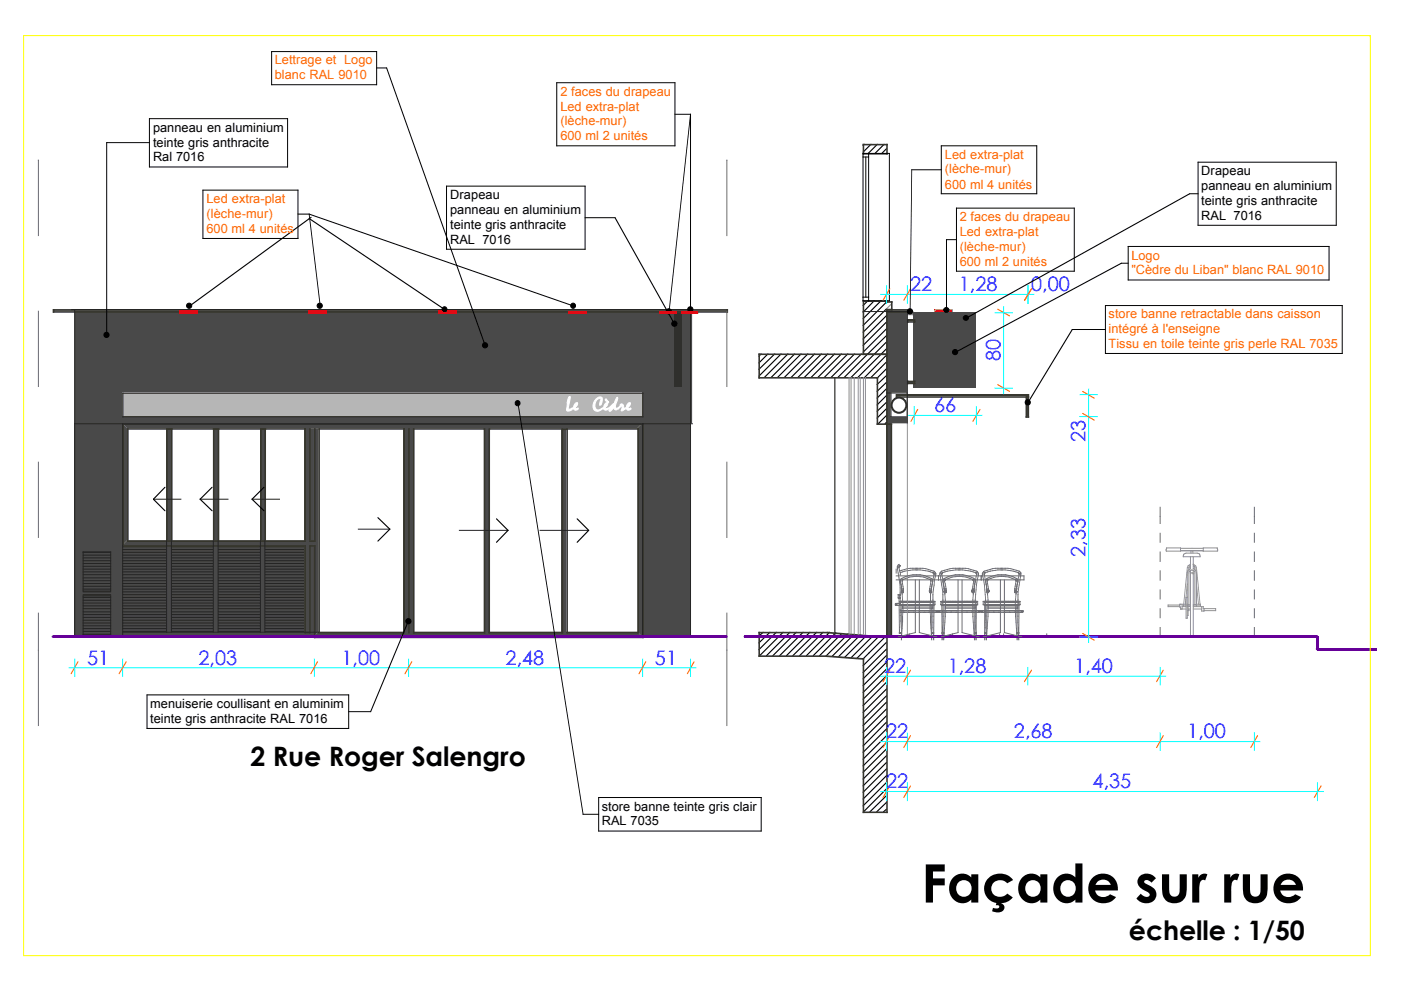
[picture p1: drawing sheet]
<svg xmlns="http://www.w3.org/2000/svg" width="297mm" height="210mm" viewBox="0 0 297 210" stroke-linecap="round" stroke-linejoin="round" font-family="sans-serif">
<defs><g id="words">
<text font-size="11.3" x="195.3" y="191.4">Façade sur rue</text>
<g font-size="5.7">
<text x="53.1" y="162.4">2 Rue Roger Salengro</text>
<text x="239.4" y="199.2">échelle : 1/50</text>
</g>
<text font-size="4.4" fill="#fff" x="120" y="87.1">Le Cèdre</text>
<g font-size="4.2" fill="#00f">
<text x="193" y="61.7">22</text>
<text x="203.3" y="61.7">1,28</text>
<text x="218.6" y="61.7">0,00</text>
<text x="212.1" y="76.6" transform="rotate(-90 212.1 76.6)">80</text>
<text x="198" y="87.4">66</text>
<text x="230.1" y="93.7" transform="rotate(-90 230.1 93.7)">23</text>
<text x="230.1" y="118" transform="rotate(-90 230.1 118)">2,33</text>
<text x="18.5" y="140.9">51</text>
<text x="42.1" y="140.9">2,03</text>
<text x="72.4" y="140.9">1,00</text>
<text x="107.2" y="140.9">2,48</text>
<text x="138.9" y="140.9">51</text>
<text x="187.5" y="142.7">22</text>
<text x="200.9" y="142.7">1,28</text>
<text x="227.8" y="142.7">1,40</text>
<text x="187.9" y="156.6">22</text>
<text x="215" y="156.6">2,68</text>
<text x="251.7" y="156.6">1,00</text>
<text x="187.9" y="167.1">22</text>
<text x="231.7" y="167.1">4,35</text>
</g>
<g font-size="2.7" fill="#fe6600">
<text x="58.3" y="13.6">Lettrage et Logo</text>
<text x="58.3" y="16.8">blanc RAL 9010</text>
<text x="118.8" y="20.2">2 faces du drapeau</text>
<text x="118.8" y="23.5">Led extra-plat</text>
<text x="118.8" y="26.6">(lèche-mur)</text>
<text x="118.8" y="29.7">600 ml 2 unités</text>
<text x="200.3" y="33.6">Led extra-plat</text>
<text x="200.3" y="36.8">(lèche-mur)</text>
<text x="200.3" y="40">600 ml 4 unités</text>
<text x="43.8" y="43.1">Led extra-plat</text>
<text x="43.8" y="46.2">(lèche-mur)</text>
<text x="203.5" y="46.8">2 faces du drapeau</text>
<text x="43.8" y="49.4">600 ml 4 unités</text>
<text x="203.5" y="50.1">Led extra-plat</text>
<text x="203.5" y="53.2">(lèche-mur)</text>
<text x="203.5" y="56.3">600 ml 2 unités</text>
<text x="239.9" y="55">Logo</text>
<text x="239.9" y="58.2">&quot;Cèdre du Liban&quot; blanc RAL 9010</text>
<text x="235" y="67.5">store banne retractable dans caisson</text>
<text x="235" y="70.6">intégré à l'enseigne</text>
<text x="235" y="73.8">Tissu en toile teinte gris perle RAL 7035</text>
</g>
<g font-size="2.7">
<text x="32.4" y="28">panneau en aluminium</text>
<text x="32.4" y="31.1">teinte gris anthracite</text>
<text x="32.4" y="34.2">Ral 7016</text>
<text x="254.7" y="37.2">Drapeau</text>
<text x="254.7" y="40.3">panneau en aluminium</text>
<text x="95.4" y="42.3">Drapeau</text>
<text x="95.4" y="45.4">panneau en aluminium</text>
<text x="254.7" y="43.4">teinte gris anthracite</text>
<text x="254.7" y="46.6">RAL 7016</text>
<text x="95.4" y="48.5">teinte gris anthracite</text>
<text x="95.4" y="51.7">RAL 7016</text>
<text x="31.8" y="150.1">menuiserie coullisant en aluminim</text>
<text x="31.8" y="153.3">teinte gris anthracite RAL 7016</text>
<text x="127.6" y="171.9">store banne teinte gris clair</text>
<text x="127.6" y="175">RAL 7035</text>
</g>
</g></defs>
<path d="M192.3 66h1.2v.6h-1.2z" fill-rule="evenodd" fill="#f00"/>
<path d="M192.3 66.1h1.3M192.3 66.7h1.3M192.4 66v.8M193.6 66v.8" fill="none" stroke="#929292" stroke-width=".21"/>
<path d="M198.1 65.6h3.8v.6h-3.8z" fill-rule="evenodd" fill="#f00"/>
<path d="M198.1 66.3h3.9M198.1 65.7h3.9M198.2 65.6v.8M201.9 65.6v.8" fill="none" stroke="#929292" stroke-width=".21"/>
<path d="M25.9 115.6h9.3v18.4h-9.3z" fill-rule="evenodd" fill="#494949"/>
<g fill="none" stroke="#242424" stroke-width=".21">
<path d="M25.9 119.5h9.5M25.9 118.9h9.5M25.9 118.3h9.5M25.9 117.7h9.5M25.9 117.1h9.5M25.9 116.5h9.5M25.9 115.9h9.5M25.9 133.9h9.5M25.9 133.3h9.5M25.9 132.7h9.5M25.9 132.1h9.5M25.9 131.5h9.5"/>
<path d="M25.9 130.9h9.5M25.9 130.3h9.5M25.9 129.7h9.5M25.9 129h9.5M25.9 128.5h9.5M25.9 127.9h9.5M25.9 127.3h9.5M25.9 126.7h9.5M25.9 126.1h9.5M25.9 125.5h9.5M25.9 124.9h9.5M25.9 124.3h9.5"/>
<path d="M25.9 123.7h9.5M25.9 123.1h9.5M25.9 122.5h9.5M25.9 121.8h9.5M25.9 121.3h9.5M25.9 120.7h9.5M25.9 120.1h9.5"/>
</g>
<path d="M36.3 115.6h8.8v18.4h-8.8z" fill-rule="evenodd" fill="#494949"/>
<g fill="none" stroke="#242424" stroke-width=".21">
<path d="M36.3 119.5h9M36.3 118.9h9M36.3 118.3h9M36.3 117.7h9M36.3 117.1h9M36.3 116.5h9M36.3 115.9h9M36.3 133.9h9M36.3 133.3h9M36.3 132.7h9M36.3 132.1h9M36.3 131.5h9"/>
<path d="M36.3 130.9h9M36.3 130.3h9M36.3 129.7h9M36.3 129h9M36.3 128.5h9M36.3 127.9h9M36.3 127.3h9M36.3 126.7h9M36.3 126.1h9M36.3 125.5h9M36.3 124.9h9M36.3 124.3h9"/>
<path d="M36.3 123.7h9M36.3 123.1h9M36.3 122.5h9M36.3 121.8h9M36.3 121.3h9M36.3 120.7h9M36.3 120.1h9"/>
</g>
<path d="M46.2 115.6h8.9v18.4h-8.9z" fill-rule="evenodd" fill="#494949"/>
<g fill="none" stroke="#242424" stroke-width=".21">
<path d="M46.2 119.5h9.1M46.2 118.9h9.1M46.2 118.3h9.1M46.2 117.7h9.1M46.2 117.1h9.1M46.2 116.5h9.1M46.2 115.9h9.1M46.2 133.9h9.1M46.2 133.3h9.1M46.2 132.7h9.1M46.2 132.1h9.1M46.2 131.5h9.1"/>
<path d="M46.2 130.9h9.1M46.2 130.3h9.1M46.2 129.7h9.1M46.2 129h9.1M46.2 128.5h9.1M46.2 127.9h9.1M46.2 127.3h9.1M46.2 126.7h9.1M46.2 126.1h9.1M46.2 125.5h9.1M46.2 124.9h9.1M46.2 124.3h9.1"/>
<path d="M46.2 123.7h9.1M46.2 123.1h9.1M46.2 122.5h9.1M46.2 121.8h9.1M46.2 121.3h9.1M46.2 120.7h9.1M46.2 120.1h9.1"/>
</g>
<path d="M56.1 115.6h8.4v18.4h-8.4z" fill-rule="evenodd" fill="#494949"/>
<g fill="none" stroke="#242424" stroke-width=".21">
<path d="M56.1 119.5h8.6M56.1 118.9h8.6M56.1 118.3h8.6M56.1 117.7h8.6M56.1 117.1h8.6M56.1 116.5h8.6M56.1 115.9h8.6M56.1 133.9h8.6M56.1 133.3h8.6M56.1 132.7h8.6M56.1 132.1h8.6M56.1 131.5h8.6"/>
<path d="M56.1 130.9h8.6M56.1 130.3h8.6M56.1 129.7h8.6M56.1 129h8.6M56.1 128.5h8.6M56.1 127.9h8.6M56.1 127.3h8.6M56.1 126.7h8.6M56.1 126.1h8.6M56.1 125.5h8.6M56.1 124.9h8.6M56.1 124.3h8.6"/>
<path d="M56.1 123.7h8.6M56.1 123.1h8.6M56.1 122.5h8.6M56.1 121.8h8.6M56.1 121.3h8.6M56.1 120.7h8.6M56.1 120.1h8.6"/>
</g>
<g fill="#494949">
<path d="M65.5 115.6h1.1v18.4h-1.1z" fill-rule="evenodd"/>
<path d="M25.9 134h40.7v1h-40.7z" fill-rule="evenodd"/>
<path d="M45.1 115.6h1.1v18.4h-1.1z" fill-rule="evenodd"/>
<path d="M35.2 115.6h1.1v18.4h-1.1z" fill-rule="evenodd"/>
<path d="M55.1 115.6h1v18.4h-1z" fill-rule="evenodd"/>
<path d="M15.8 89.8h10.1v45.2h-10.1z" fill-rule="evenodd"/>
<path d="M136.2 89.8h10.1v45.2h-10.1z" fill-rule="evenodd"/>
<path d="M17.5 116.9h5.9v17.6h-5.9z" fill-rule="evenodd"/>
</g>
<g fill="none" stroke="#242424" stroke-width=".21">
<path d="M17.5 119.5h6.1M17.5 118.9h6.1M17.5 118.3h6.1M17.5 117.7h6.1M17.5 117.1h6.1M17.5 134.5h6.1M17.5 133.9h6.1M17.5 133.3h6.1M17.5 132.7h6.1M17.5 132.1h6.1M17.5 131.5h6.1M17.5 130.9h6.1"/>
<path d="M17.5 130.3h6.1M17.5 129.7h6.1M17.5 129h6.1M17.5 128.5h6.1M17.5 127.9h6.1M17.5 127.3h6.1M17.5 126.7h6.1M17.5 126.1h6.1M17.5 125.5h6.1M17.5 124.9h6.1M17.5 124.3h6.1M17.5 123.7h6.1"/>
<path d="M17.5 123.1h6.1M17.5 122.5h6.1M17.5 121.8h6.1M17.5 121.3h6.1M17.5 120.7h6.1M17.5 120.1h6.1"/>
</g>
<path d="M142.9 65.5h1.6v16.5h-1.6z" fill-rule="evenodd" fill="#312b28"/>
<g fill="#494949">
<path d="M187.9 66h4.4v23.8l-.1-6.6h-3.4v5h3.4l.1 1.6h-4.4z" fill-rule="evenodd"/>
<path d="M193.7 66.2h13.2v16h-13.2z" fill-rule="evenodd"/>
<path d="M15.8 65.5h130.9v24.3h-10.5v-6.6h-110.3v5h110.3v1.6h-120.4z" fill-rule="evenodd"/>
</g>
<path d="M142.9 65.5h1.6v16.5h-1.6z" fill-rule="evenodd" fill="#312b28"/>
<g fill="#b6b6b6">
<path d="M25.9 83.2h110.3v5h-110.3z" fill-rule="evenodd"/>
<path d="M191.3 128.3h6.4v.6h-6.4z" fill-rule="evenodd"/>
</g>
<path d="M191.3 128.4h6.6M191.3 129h6.6M191.4 128.3v.7M197.8 128.3v.7" fill="none" stroke="#6d6d6d" stroke-width=".21"/>
<path d="M200.3 128.3h6.4v.6h-6.4z" fill-rule="evenodd" fill="#b6b6b6"/>
<path d="M200.3 128.4h6.6M200.3 129h6.6M200.4 128.3v.7M206.8 128.3v.7" fill="none" stroke="#6d6d6d" stroke-width=".21"/>
<path d="M209.4 128.3h6.3v.6h-6.3z" fill-rule="evenodd" fill="#b6b6b6"/>
<path d="M209.4 128.4h6.5M209.4 129h6.5M209.5 128.3v.7M215.8 128.3v.7" fill="none" stroke="#6d6d6d" stroke-width=".21"/>
<g fill="#494949">
<path d="M64.5 115.6h1v18.4h-1z" fill-rule="evenodd"/>
<path d="M64.5 90.8h1v23.8h-1z" fill-rule="evenodd"/>
</g>
<path d="M64.7 90.8v24.1M65.7 90.8v24.1M64.7 115.6v18.7M65.7 115.6v18.7M64.5 134.1h1.4" fill="none" stroke="#36362c" stroke-width=".34"/>
<path d="M55.1 90.8h1v23.8h-1z" fill-rule="evenodd" fill="#494949"/>
<path d="M55.1 90.9h1.3M55.3 90.8v24.1M56.2 90.8v24.1M55.1 114.7h1.3" fill="none" stroke="#36362c" stroke-width=".34"/>
<path d="M65.5 90.8h1.1v24.8l-1.1-1z" fill-rule="evenodd" fill="#494949"/>
<path d="M65.7 90.8v24.1M66.7 90.8v25.1" fill="none" stroke="#36362c" stroke-width=".34"/>
<path d="M85.5 90.8h1v43.2h-1z" fill-rule="evenodd" fill="#494949"/>
<path d="M85.7 90.8v43.5M86.7 90.8v43.5" fill="none" stroke="#36362c" stroke-width=".34"/>
<path d="M35.2 90.8h1.1v23.8h-1.1z" fill-rule="evenodd" fill="#494949"/>
<path d="M35.2 90.9h1.4M35.4 90.8v24.1M36.4 90.8v24.1M35.2 114.7h1.4" fill="none" stroke="#36362c" stroke-width=".34"/>
<path d="M66.6 90.8h.9v43.2l-.9 1z" fill-rule="evenodd" fill="#494949"/>
<path d="M66.7 90.8v24.1M67.7 90.8v43.5M66.7 115.6v19.7" fill="none" stroke="#36362c" stroke-width=".34"/>
<path d="M45.1 90.8h1.1v23.8h-1.1z" fill-rule="evenodd" fill="#494949"/>
<path d="M45.1 90.9h1.4M45.3 90.8v24.1M46.3 90.8v24.1M45.1 114.7h1.4" fill="none" stroke="#36362c" stroke-width=".34"/>
<path d="M26.9 114.6h39.7v1h-40.7z" fill-rule="evenodd" fill="#494949"/>
<path d="M25.9 115.8h39M26.9 114.7h38M65.5 115.8h1.4M65.5 114.7h1.4" fill="none" stroke="#36362c" stroke-width=".34"/>
<path d="M25.9 89.8l1 1v23.8l-1 1z" fill-rule="evenodd" fill="#494949"/>
<path d="M26.1 89.8v26.1M27.1 90.8v24.1" fill="none" stroke="#36362c" stroke-width=".34"/>
<path d="M67.5 134h67.6l1.1 1h-69.6z" fill-rule="evenodd" fill="#494949"/>
<path d="M66.6 135.1h69.9M67.5 134.1h18.4M87.6 134.1h15.3M103.6 134.1h15.8M120.1 134.1h15.4" fill="none" stroke="#36362c" stroke-width=".34"/>
<path d="M135.1 90.8l1.1-1v45.2l-1.1-1z" fill-rule="evenodd" fill="#494949"/>
<path d="M135.3 90.8v43.5M136.3 89.8v45.5" fill="none" stroke="#36362c" stroke-width=".34"/>
<path d="M86.5 90.8h1.1v43.2h-1.1z" fill-rule="evenodd" fill="#494949"/>
<path d="M86.7 90.8v43.5M87.7 90.8v43.5" fill="none" stroke="#36362c" stroke-width=".34"/>
<path d="M25.9 89.8h110.3l-1.1 1h-108.2z" fill-rule="evenodd" fill="#494949"/>
<path d="M25.9 89.9h110.6M26.9 90.9h38M67.5 90.9h18.4M87.6 90.9h15.3M103.6 90.9h31.9" fill="none" stroke="#36362c" stroke-width=".34"/>
<path d="M102.5 90.8h1.1v43.2h-1.1z" fill-rule="evenodd" fill="#494949"/>
<path d="M102.7 90.8v43.5M103.7 90.8v43.5" fill="none" stroke="#36362c" stroke-width=".34"/>
<path d="M119.1 90.9h1v43.1h-1z" fill-rule="evenodd" fill="#494949"/>
<path d="M160.8 75.1h27.4M161 74.9v5.4M119.1 91h1.3M119.2 90.9v43.4M120.2 90.9v43.4M160.8 80.1h25.4" fill="none" stroke="#36362c" stroke-width=".34"/>
<g fill="#000">
<path d="M161.3 74.9h.2v.2l-.7 .5zM160.8 76.9l1.9-2h.2v.2l-1.9 2h-.2zM160.8 78.2l3.4-3.3h.2v.2l-3.4 3.3h-.2zM160.8 79.7l4.7-4.8h.2v.2l-4.7 4.8h-.2zM167 74.9h.1v.2l-4.9 5h-.2v-.2zM168.4 74.9h.2v.2l-5 5h-.2v-.2zM169.8 74.9h.1v.2l-5 5h-.1v-.2zM171.2 74.9h.2v.2l-5 5h-.2v-.2zM172.6 74.9h.2v.2l-5 5h-.1v-.2zM174.1 74.9h.2v.2l-5 5h-.2v-.2zM175.4 74.9h.2v.2l-5 5h-.2v-.2zM176.9 74.9h.2v.2l-5 5h-.2v-.2z"/>
<path d="M178.3 74.9h.2v.2l-5 5h-.2v-.2zM179.7 74.9h.1v.2l-4.9 5h-.2v-.2zM176.1 79.9l5-5h.2v.2l-5 5h-.2zM182.6 74.9h.1v.2l-5 5h-.1v-.2zM183.9 74.9h.2v.2l-5 5h-.2v-.2zM180.4 79.9l4.9-5h.2v.2l-5 5h-.1zM186.7 77.8h.2v.2l-2.1 2.1h-.2v-.2zM186.8 74.9h.2v.2l-5 5h-.2v-.2zM187.6 75.5h.2v.1l-4.4 4.5h-.2v-.2z"/>
</g>
<path d="M187.9 89.8h.9v45h-.9z" fill-rule="evenodd" fill="#494949"/>
<path d="M187.9 89.9h1.3M188.1 89.8v45.3M189 89.8v45.3M187.9 135h1.3" fill="none" stroke="#36362c" stroke-width=".34"/>
<path d="M175.8 134h.2v.1l-.6 .6h-.1zM177.1 134h.2v.2l-1.9 2h-.2v-.1zM175.1 137.5l3.3-3.3h.2v.2l-3.3 3.3h-.2zM175.1 139l4.7-4.7h.1v.2l-4.6 4.6h-.2zM181 134.4h.2v.1l-4.7 4.7h-.1v-.2zM177.7 139.1l4.7-4.6h.2v.1l-4.7 4.7h-.2zM183.7 134.6h.1v.2l-4.6 4.7h-.2v-.2zM180.4 139.4l4.6-4.7h.2v.2l-4.7 4.6h-.1zM186.3 134.8h.2v.2l-4.7 4.6h-.2v-.1zM184.2 138.4l3.4-3.5h.2v.2l-3.5 3.4h-.1z" fill="#000"/>
<g fill="#36362c">
<path d="M175 139l8.2 .5v.4l-8.2-.6z"/>
<path d="M175.3 134l12.9 1v.3l-12.9-1z"/>
</g>
<path d="M187.9 65.8h5" fill="none" stroke="#929292" stroke-width=".42"/>
<path d="M186 79.9v10.2M187.9 66.1h5.3M187.9 65.7h5.3M188.1 65.5v.8M188.1 74.9v15.2M193.1 65.5v.8M185.9 89.9h2.3M183.1 139.5v32.9M188.1 135v37.4M182.9 172.2h5.3" fill="none" stroke="#36362c" stroke-width=".34"/>
<g fill="#000">
<path d="M185.9 81.5l2-2h.2v.2l-2.1 1.9h-.1zM187.9 78.1h.2v.1l-2.1 2.1h-.1v-.2zM187.9 76.6h.2v.2l-1.2 1.2h-.2v-.2zM187.6 75.5l.5-.2-.3 .3h-.2zM187.9 89.4h.2v.2l-.5 .3zM187.9 88h.2v.2l-1.8 1.7h-.2v-.1zM187.9 86.5h.2v.2l-2.1 2h-.1v-.1zM185.9 87.1l2-1.9h.2v.2l-2.1 1.9h-.1zM187.9 83.7h.2v.2l-2.1 2.1h-.1v-.2zM187.9 82.3h.2v.2l-2.1 2h-.1v-.2zM185.9 82.9l2-1.9h.2v.1l-2.1 2h-.1zM184.2 138.4h.1v.1l-1.2 1.3h-.2v-.2z"/>
<path d="M187.9 138.9h.2v.1l-5 5h-.2v-.1zM187.9 137.5h.2v.2l-5 5h-.2v-.2zM187.9 136.1h.2v.1l-5 5h-.2v-.1zM187.9 158.7h.2v.1l-5 5h-.2v-.1zM187.9 157.3h.2v.2l-5 5h-.2v-.2zM187.9 155.9h.2v.2l-5 5h-.2v-.2zM187.9 154.4h.2v.2l-5 5h-.2v-.2zM187.9 153h.2v.2l-5 5.1h-.2v-.2zM187.9 151.7h.2v.1l-5 5h-.2v-.2zM187.9 150.2h.2v.2l-5 5h-.2v-.2zM187.9 148.8h.2v.1l-5 5h-.2v-.1zM187.9 147.4h.2v.2l-5 5h-.2v-.2z"/>
<path d="M187.9 146h.2v.1l-5 5h-.2v-.1zM187.9 144.5h.2v.2l-5 5h-.2v-.2zM187.9 143.2h.2v.2l-5 5h-.2v-.2zM187.9 141.7h.2v.2l-5 5h-.2v-.2zM187.9 140.3h.2v.2l-5 5h-.2v-.2zM187.2 172.1l.9-.6v.1l-.7 .6h-.2zM185.8 172.1l2.1-2.1h.2v.2l-2.2 2h-.1zM184.3 172.1l3.6-3.5h.2v.2l-3.6 3.4h-.2zM187.9 167.1h.2v.2l-5 4.9h-.1v-.1zM187.9 165.8h.2v.2l-5 5h-.2v-.2zM187.9 164.4h.2v.1l-5 5h-.2v-.2zM187.9 162.9h.2v.2l-5 5h-.2v-.2z"/>
<path d="M187.9 161.6h.2v.1l-5 5h-.2v-.1zM187.9 160.1h.2v.2l-5 5h-.2v-.2z"/>
</g>
<path d="M192.3 67.7h1.4v.4h-1.4z" fill-rule="evenodd" fill="#494949"/>
<path d="M192.3 68.3h1.8M192.3 67.8h1.8M192.5 67.7v.7M193.9 67.7v.7" fill="none" stroke="#36362c" stroke-width=".34"/>
<path d="M192.3 80.7h1.4v.4h-1.4z" fill-rule="evenodd" fill="#494949"/>
<g fill="none" stroke="#36362c" stroke-width=".34">
<path d="M182.9 32.6h5.3M182.9 30.7h5.3M183.1 30.5v2.3M188.1 30.5v2.3M11.2 66.1h143.2M11.2 65.7h143.2M11.4 65.5v.8M154.2 65.5v.8M182.9 63.9h5.3M182.9 75.1h5.3M183.1 63.7v11.6M188.1 63.7v.5"/>
<path d="M188.1 65.5v9.8M192.3 81.3h1.8M192.3 80.9h1.8M192.5 80.7v.8M193.9 80.7v.8M160.8 134.1h14.8M160.8 139.1h14.6M161 134v5.3"/>
</g>
<g fill="#000">
<path d="M183.1 30.5h.2v.2l-.4 .2zM184.6 30.5h.2v.2l-1.7 1.7h-.2v-.2zM184 32.4l1.9-1.9h.2v.2l-1.9 1.9h-.2zM187.4 30.5h.2v.2l-2 1.9h-.2v-.2zM186.9 32.4l1-1h.2v.2l-1.1 1h-.1zM183.9 63.7h.2v.2l-1 1h-.2v-.2zM185.3 63.7h.1v.2l-2.3 2.4h-.2v-.2zM186.7 63.7h.2v.2l-3.8 3.8h-.2v-.2zM187.9 73.8h.2v.2l-1.1 1.1h-.2v-.2zM187.9 72.4h.2v.2l-2.6 2.5h-.2v-.2zM183.9 74.9l4-3.9h.2v.2l-4 3.9h-.2zM187.9 69.6h.2v.2l-5 5h-.2v-.2z"/>
<path d="M187.9 68.2h.2v.1l-5 5h-.2v-.1zM187.9 66.8h.2v.2l-5 5h-.2v-.2zM187.9 65.4h.2v.1l-5 5h-.2v-.1zM187.9 63.9h.2v.2l-5 5h-.2v-.2zM160.8 134.8l1.1-.8v.1l-.9 .9h-.2zM160.8 136.2l2.4-2.2h.1v.1l-2.3 2.3h-.2zM164.5 134h.2v.1l-3.7 3.8h-.2v-.2zM166 134h.1v.1l-5 5h-.1v-.1zM167.4 134h.2v.1l-5 5h-.2v-.1zM168.8 134h.1v.1l-5 5h-.1v-.1zM170.2 134h.2v.1l-5 5h-.2v-.1zM171.6 134h.2v.1l-5 5h-.2v-.1z"/>
<path d="M168 139l5.1-5h.1v.1l-5 5h-.2zM174.4 134h.2v.1l-5 5h-.2v-.1zM175.1 137.5h.2v.2l-1.5 1.4h-.1v-.1zM175.2 136.1h.2v.1l-2.9 2.9h-.2v-.1zM170.9 139l4.4-4.5h.1v.2l-4.4 4.4h-.1z"/>
</g>
<path d="M11.2 65.8h142.8" fill="none" stroke="#929292" stroke-width=".42"/>
<g fill="#929292">
<path d="M187.9 65.4l1-1h.2v.1l-1 1h-.2z"/>
<path d="M187.9 63.9h.2v.2h-.2z"/>
</g>
<path d="M187.9 65.6h1.3M187.9 64h1.3M189.1 63.9v1.9" fill="none" stroke="#36362c" stroke-width=".34"/>
<path d="M120.4 66.1h3.7" fill="none" stroke="#f00" stroke-width=".34"/>
<path d="M120.4 66.1h4M120.4 66.4h4M120.5 66v.6M124.3 66v.6" fill="none" stroke="#f00" stroke-width=".25"/>
<path d="M93 65.5h3.6v.8h-3.6z" fill-rule="evenodd" fill="#f00"/>
<path d="M93 65.7h3.9M93 66.4h3.9M93.1 65.5v1.1M96.7 65.5v1.1" fill="none" stroke="#f00" stroke-width=".25"/>
<path d="M37.9 65.5h3.8v.8h-3.8z" fill-rule="evenodd" fill="#f00"/>
<path d="M37.9 65.7h4M37.9 66.4h4M38.1 65.5v1.1M41.8 65.5v1.1" fill="none" stroke="#f00" stroke-width=".25"/>
<path d="M65.4 65.5h3.6v.8h-3.6z" fill-rule="evenodd" fill="#f00"/>
<path d="M65.4 65.7h3.9M65.4 66.4h3.9M65.5 65.5v1.1M69.1 65.5v1.1" fill="none" stroke="#f00" stroke-width=".25"/>
<path d="M189.9 83.8h28M217.6 84v4.2" fill="none" stroke="#494949" stroke-width=".42"/>
<path d="M189.9 84.2h27.9M189.9 83.7h28.3M190.1 83.6v.7M217.4 88.4h.8M217.6 84v4.6M218 83.6v5" fill="none" stroke="#36362c" stroke-width=".34"/>
<path d="M182.9 33.3h1.3M182.9 32.5h5.8M183 32.4v31.5M183.6 33.2v29.9M184.2 32.4v31.5M188.6 32.4v31.5M182.9 63h1.3M182.9 63.8h5.8" fill="none" stroke="#000" stroke-width=".21"/>
<path d="M252.4 118v2.7M252.4 120.8v14" fill="none" stroke="#929292" stroke-width=".21"/>
<path d="M252.1 120.7l.4-.2-.3 .3h-.1z" fill="#929292"/>
<g fill="none" stroke="#929292" stroke-width=".21">
<path d="M250.6 128v1M251.4 126.7h.4M251.4 131.1h.4M251.5 126.6v4.6M251.6 130.5h.4M251.7 128.4v2.8M251.8 129.5h.4M251.9 128.4v2.2M252.1 121.2v.4M252.1 128.4v.3M252.1 129v.6M253 120.8v14"/>
<path d="M254.8 128.7v.9"/>
</g>
<g fill="#929292">
<path d="M251.7 121.1h.2l-.1 .4h-.2z"/>
<path d="M252.2 121h.1v.2l-.3 .1z"/>
<path d="M251.8 120.8h.2v.2l-.1 .3h-.2z"/>
<path d="M252.2 121l.2-.1v.2l-.2 .1z"/>
<path d="M251.8 120.8l.4-.1-.2 .3h-.2z"/>
<path d="M252.2 120.9l.4-.1-.2 .3h-.2z"/>
<path d="M252.4 120.8l.4-.1v.2l-.4 .1z"/>
</g>
<path d="M253.3 121.2v.4" fill="none" stroke="#929292" stroke-width=".21"/>
<g fill="#929292">
<path d="M253.5 121.1h.2l.1 .4h-.2z"/>
<path d="M253.2 121h.1l.1 .3h-.1z"/>
<path d="M253.4 120.8h.2l.1 .5h-.2z"/>
<path d="M253 120.9l.3 .1v.2l-.3-.1z"/>
<path d="M253.2 120.7l.4 .1v.2l-.4-.2z"/>
<path d="M252.8 120.8l.4 .1v.2l-.4-.1z"/>
<path d="M252.6 120.7l.4 .1v.2l-.4-.1z"/>
</g>
<path d="M252.1 120.4v.5" fill="none" stroke="#929292" stroke-width=".21"/>
<path d="M251.6 123.7h.2v.2l-.4 4.3h-.2z" fill="#929292"/>
<path d="M253 118v2.7" fill="none" stroke="#929292" stroke-width=".21"/>
<path d="M252.9 120.5l.4 .2v.1l-.4-.1z" fill="#929292"/>
<path d="M252.1 120.2v.4" fill="none" stroke="#929292" stroke-width=".21"/>
<g fill="#929292">
<path d="M251.7 120.2h.2l-.1 .3h-.2z"/>
<path d="M252.2 120.1h.1v.1l-.3 .2z"/>
<path d="M251.8 119.9h.2v.2l-.1 .2h-.2z"/>
<path d="M252.2 119.9h.2l-.1 .3h-.1z"/>
<path d="M251.8 119.9l.4-.2-.2 .4h-.2z"/>
</g>
<path d="M252.2 120h.3" fill="none" stroke="#929292" stroke-width=".21"/>
<path d="M252.1 119.7l.4-.1-.3 .3h-.1z" fill="#929292"/>
<path d="M252.4 119.6v.1M253.3 120.4v.5" fill="none" stroke="#929292" stroke-width=".21"/>
<g fill="#929292">
<path d="M253.6 123.7h.2l.4 4.5h-.2z"/>
<path d="M253.6 120.3h.2l.7 7.9h-.1z"/>
</g>
<path d="M253.3 120.2v.4" fill="none" stroke="#929292" stroke-width=".21"/>
<g fill="#929292">
<path d="M253.5 120.2h.2l.1 .3h-.2z"/>
<path d="M253.2 120.1h.1l.1 .3h-.1z"/>
<path d="M253.4 119.9h.2l.1 .4h-.2z"/>
<path d="M253 119.9h.2l.1 .3-.3-.1z"/>
<path d="M253.2 119.7l.4 .2v.2l-.4-.2z"/>
</g>
<path d="M252.9 120h.3" fill="none" stroke="#929292" stroke-width=".21"/>
<path d="M252.9 119.6l.4 .1v.2l-.4-.2z" fill="#929292"/>
<g fill="none" stroke="#929292" stroke-width=".21">
<path d="M247.2 116.2h3.2M252.4 119.6v.1M252.7 116.8h2.5M252.7 116.3h2.5M253 119.6v.1M255 116.2h3.2M255.1 116.1v.8M258.1 116.1v.2M247.6 128.6h2.6M247.6 128.3h2.6M247.7 128.2v.5M250 128.1h.7"/>
<path d="M250 128.7h.4M250.1 128v.8M250.2 129.1h1.4M250.5 128.6h1.1M250.6 129v.2M250.8 128.5h.8M250.8 128.1h.8M250.9 128v.5M251.6 128.5h.9M251.6 128.2h.9M251.7 121.3v7.2M251.8 128.6h.7"/>
<path d="M251.8 129.1h.7M252.1 121.4v6.9M252.9 128.5h1.7M252.9 128.2h.9M252.9 128.6h2.3M252.9 129.1h2M253.3 121.4v6.9M253.6 128.1h1M253.7 121.3v7.2M254.5 128v.5M254.7 129.6h.7M255 129h2.8"/>
<path d="M255.1 128.5v.6M255.2 129.5h2.6M255.3 129v.6M257.7 129v.6"/>
</g>
<path d="M258 116.2h.2v.4h-.1z" fill="#929292"/>
<path d="M247.2 116.9h3.2M258.2 116.4v.5h-3.2" fill="none" stroke="#929292" stroke-width=".21"/>
<path d="M258.1 116.7h.1v.2h-.2z" fill="#929292"/>
<path d="M247.3 116.1v.2M250.2 116.8h2.6M250.2 116.3h2.6M250.3 116.1v.8" fill="none" stroke="#929292" stroke-width=".21"/>
<path d="M247.2 116.2h.2v.1l-.1 .3h-.1z" fill="#929292"/>
<path d="M247.2 116.4v.5" fill="none" stroke="#929292" stroke-width=".21"/>
<path d="M247.2 116.7h.1l.1 .2h-.2z" fill="#929292"/>
<path d="M250.8 118h3.7M250.9 117.8v.3M251.4 117.3h2.5M252.5 116.7v.7M252.9 116.7v.7M254.4 117.8v.3M250.3 128.6v.6" fill="none" stroke="#929292" stroke-width=".21"/>
<g fill="#929292">
<path d="M251.6 120.3h.2v.2l-.7 7.7h-.2z"/>
<path d="M251.1 117.3l.5-.1v.2h-.3h-.2z"/>
<path d="M250.9 117.4l.4-.1-.2 .3h-.2z"/>
<path d="M250.9 117.4h.2l-.1 .6h-.2z"/>
<path d="M254.3 117.4h.1l.1 .6h-.1z"/>
<path d="M254.1 117.3l.3 .1v.2h-.1z"/>
<path d="M253.8 117.2l.5 .1v.1h-.5z"/>
<path d="M252.3 134.6h.2l.1 .5h-.2z"/>
<path d="M252.4 134.9l.4 .1v.1h-.4z"/>
<path d="M252.7 135l.3-.1v.2h-.3z"/>
<path d="M252.9 134.6h.2l-.1 .5h-.2z"/>
<path d="M252.8 121.4h.2l.1 .4h-.2z"/>
<path d="M252.7 121.3l.3 .1v.2l-.3-.1z"/>
<path d="M252.4 121.4l.4-.1v.2l-.2 .1h-.2z"/>
<path d="M252.4 121.4h.2l-.1 .4h-.2z"/>
</g>
<path d="M190.5 126.8h.4M190.6 134.2h.6" fill="none" stroke="#6d6d6d" stroke-width=".21"/>
<path d="M190.5 126.7h.2l.1 7.6h-.2z" fill="#6d6d6d"/>
<g fill="none" stroke="#6d6d6d" stroke-width=".21">
<path d="M190.3 126.8h.6M190.3 126.1h.6M190.4 126v.8M190.6 134.2h.6M190.6 126.3h.3M190.7 126v.8M190.7 134.1v.2M190.9 126v.3M190.9 126.7v.1M190.9 134.1v.2M191 134.1v.2M197.5 134.2h.5"/>
<path d="M197.6 134.1v.2M197.8 134.1v.2M197.9 134.1v.2"/>
</g>
<g fill="#6d6d6d">
<path d="M190.7 132.9h.2v.1l-.1 1.3h-.2z"/>
<path d="M190.8 131.6h.1v1.4h-.2z"/>
</g>
<path d="M190.9 124.6v7.2" fill="none" stroke="#6d6d6d" stroke-width=".21"/>
<g fill="#6d6d6d">
<path d="M190.7 123.5h.2v1.2h-.1z"/>
<path d="M190.5 122.4h.2l.2 1.3h-.2z"/>
<path d="M190.3 121.4h.2l.2 1.2h-.2z"/>
<path d="M190.2 120.4h.1l.2 1.2h-.2z"/>
<path d="M190.5 120.3h.2l.2 1.2h-.1z"/>
</g>
<path d="M190.7 120v.2M190.7 119.9h.2M190.8 119.9v.2M190.9 119.8v.3M190.3 120.1v.1M190.5 120.2h.3M190.6 120.2v.1" fill="none" stroke="#6d6d6d" stroke-width=".21"/>
<g fill="#6d6d6d">
<path d="M190.5 120.2l.3-.1-.1 .2h-.2z"/>
<path d="M190.5 120.1l.3-.1v.2h-.3z"/>
<path d="M190.7 119.9h.2v.2l-.3 .1z"/>
</g>
<path d="M190.7 120h.2" fill="none" stroke="#6d6d6d" stroke-width=".21"/>
<g fill="#6d6d6d">
<path d="M190.3 119.9h.1l-.1 .3h-.1z"/>
<path d="M190.4 119.6h.2v.2l-.3 .1z"/>
</g>
<path d="M190.3 120.1v.5M190.6 120.2v.3" fill="none" stroke="#6d6d6d" stroke-width=".21"/>
<g fill="#6d6d6d">
<path d="M190.3 119.7h.2l-.1 .4h-.1z"/>
<path d="M190.4 119.6h.4l-.2 .2h-.2z"/>
<path d="M190.8 121.7h.1l.1 .3h-.1z"/>
<path d="M190.9 121.5h.1l-.1 .3h-.1z"/>
<path d="M190 127.9h.2l.1 .4h-.2z"/>
<path d="M190 128.2l.3-.1-.1 .3h-.2z"/>
<path d="M190 128.2h.2l-.1 .3h-.2z"/>
<path d="M189.8 128.2l.3 .1v.2l-.3-.1z"/>
</g>
<path d="M189.8 127.9v.5" fill="none" stroke="#6d6d6d" stroke-width=".21"/>
<g fill="#6d6d6d">
<path d="M189.8 127.9h.3l-.2 .2h-.1z"/>
<path d="M189.9 127.9h.2l.1 .2h-.2z"/>
</g>
<g fill="none" stroke="#6d6d6d" stroke-width=".21">
<path d="M189.9 128.4h1M189.9 127.9h1M190 127.9v.1M190 128.3v.2M190.8 128.2h.5M199.7 134.2h.5M199.7 134.1v.2M199.8 134.1v.2M200.1 134.1v.2M206.5 134.2h.5M206.6 134.1v.2M206.7 134.1v.2"/>
<path d="M206.9 134.1v.2M208.7 134.2h.5M208.8 134.1v.2M209.1 134.1v.2M215.6 134.2h.5M215.7 134.1v.2M215.9 134.1v.2M216 134.1v.2"/>
</g>
<path d="M191.1 128.1h.2l-.1 7.6h-.2z" fill="#6d6d6d"/>
<path d="M197.4 128.2h.7" fill="none" stroke="#6d6d6d" stroke-width=".21"/>
<g fill="#6d6d6d">
<path d="M198 128.1h.1l-.1 7.6h-.1z"/>
<path d="M197.4 128.1h.1l.1 7.6h-.1z"/>
</g>
<g fill="none" stroke="#6d6d6d" stroke-width=".21">
<path d="M190.6 128.2h7.7M190.6 127.5h7.7M190.6 127.7h7.4M191 127.4v.4M191 128.1v.2M197.6 127.4v.4M197.6 128.1v.2M197.8 127.4v.4M197.8 128.1v.2M197.9 127.4v.4M197.9 128.1v.2M198 127.4v.9"/>
<path d="M198.2 127.4v.9"/>
</g>
<g fill="#6d6d6d">
<path d="M197.8 134.3h.2v1.4h-.1z"/>
<path d="M197.7 133h.2l.1 1.5h-.2z"/>
</g>
<path d="M197.8 128.1v5.1" fill="none" stroke="#6d6d6d" stroke-width=".21"/>
<g fill="#6d6d6d">
<path d="M197.4 134.3h.1l.1 1.4h-.1z"/>
<path d="M197.3 133.1h.2v1.4h-.1z"/>
<path d="M197.2 131.8h.2l.1 1.5h-.2z"/>
</g>
<path d="M197.3 130.7v1.3" fill="none" stroke="#6d6d6d" stroke-width=".21"/>
<path d="M197.1 129.4h.2l.1 1.4h-.2z" fill="#6d6d6d"/>
<path d="M197.2 128.1v1.5M197.8 126v2.3" fill="none" stroke="#6d6d6d" stroke-width=".21"/>
<g fill="#6d6d6d">
<path d="M197.8 125h.2l-.1 1.2h-.2z"/>
<path d="M198 124h.1v.1l-.1 1.1h-.2z"/>
<path d="M198 122.9h.2v.1l-.1 1.1h-.1z"/>
<path d="M198.3 121.8h.2v.2l-.3 1h-.2z"/>
<path d="M197.2 127.1h.2l-.1 1.2h-.2z"/>
</g>
<path d="M197.3 126v1.3" fill="none" stroke="#6d6d6d" stroke-width=".21"/>
<g fill="#6d6d6d">
<path d="M197.4 124.9h.1v.2l-.1 1.1h-.2z"/>
<path d="M197.5 123.9h.2v.2l-.2 1h-.1z"/>
<path d="M197.7 122.8h.2v.2l-.2 1.1h-.2z"/>
<path d="M198 121.8h.1v.1l-.2 1.1h-.2z"/>
</g>
<path d="M197.7 121.3h.3M197.8 121.3v.2M197.9 121.3v.3h.2M198 121.4v.2M198 121.6v.2M198.4 121.5v.2" fill="none" stroke="#6d6d6d" stroke-width=".21"/>
<g fill="#6d6d6d">
<path d="M197.9 121.5h.1l.1 .3h-.1z"/>
<path d="M197.9 121.4h.1l.1 .3h-.1z"/>
<path d="M197.8 121.3l.2 .1v.2h-.1z"/>
<path d="M197.7 121.3h.2l.1 .3h-.2z"/>
<path d="M197.2 121.2l.7 .1v.2l-.7-.2z"/>
<path d="M196.7 121l.7 .2v.1l-.7-.1z"/>
<path d="M196.1 120.9l.8 .1v.2l-.8-.1z"/>
<path d="M195.6 120.8l.7 .1v.2l-.7-.1z"/>
<path d="M195 120.7l.8 .1v.2l-.8-.1z"/>
</g>
<path d="M194.2 120.8h1" fill="none" stroke="#6d6d6d" stroke-width=".21"/>
<g fill="#6d6d6d">
<path d="M198.2 121.3h.2l.1 .4h-.2z"/>
<path d="M198 121.1h.2l.1 .3h-.2z"/>
<path d="M197.3 120.8l.7 .2v.2l-.7-.2z"/>
<path d="M196.8 120.7l.7 .1v.2l-.7-.2z"/>
<path d="M196.2 120.5l.7 .2v.1l-.7-.1z"/>
<path d="M195.6 120.4l.8 .1v.2l-.8-.1z"/>
</g>
<path d="M194.2 120.5h1.6M198 121.6v.3M198.4 121.5v.5" fill="none" stroke="#6d6d6d" stroke-width=".21"/>
<g fill="#6d6d6d">
<path d="M198.1 121.3h.2l.1 .2-.3-.1z"/>
<path d="M197.9 121l.3 .1v.2l-.3-.1z"/>
</g>
<path d="M197.2 125.6h.3" fill="none" stroke="#6d6d6d" stroke-width=".21"/>
<path d="M197.4 125.4h.1v.3h-.2z" fill="#6d6d6d"/>
<path d="M197.5 125.4v.2" fill="none" stroke="#6d6d6d" stroke-width=".21"/>
<path d="M197.2 125.5l.3-.1v.2l-.3 .1z" fill="#6d6d6d"/>
<path d="M197.2 125.5v.2M197.2 125.4h.3M197.3 125.5h.2M197.4 125.3v.2M197.5 125.3v.3" fill="none" stroke="#6d6d6d" stroke-width=".21"/>
<path d="M197.2 125.3h.2l-.1 .3h-.2z" fill="#6d6d6d"/>
<path d="M197.3 125.3v.3M197.4 125.2v.3h-.4M197.5 125.3v.2M197.5 125.4h-.4v.2" fill="none" stroke="#6d6d6d" stroke-width=".21"/>
<path d="M197.1 125.3h.2v.2l-.3 .1z" fill="#6d6d6d"/>
<path d="M197 125.5h.4M197.1 125.4v.2M197.2 125.4v.2" fill="none" stroke="#6d6d6d" stroke-width=".21"/>
<path d="M197.3 125.3h.2v.2l-.3 .1z" fill="#6d6d6d"/>
<path d="M197.1 125.4v.2M197.3 125.4h.2M197.3 125.3h.2M197.4 125.3v.2h-.4M197.5 125.2v.3" fill="none" stroke="#6d6d6d" stroke-width=".21"/>
<path d="M197.3 125.3h.2v.2l-.3 .1z" fill="#6d6d6d"/>
<path d="M197 125.4h.5M197.4 125.3v.2M197.5 125.2v.3M197.5 125.3h-.2v.2" fill="none" stroke="#6d6d6d" stroke-width=".21"/>
<path d="M197.4 125.2h.1v.3h-.2z" fill="#6d6d6d"/>
<path d="M197 125.3h.5M197.1 125.2v.3M197.3 125.2v.3M197.4 125.2v.3M197.5 125.2v.2h-.5" fill="none" stroke="#6d6d6d" stroke-width=".21"/>
<path d="M197.3 125.2h.2v.2l-.3 .1z" fill="#6d6d6d"/>
<path d="M197 125.2h.3M197.1 125.2v.1M197.2 125.3h.3M197.4 125.2v.2M197.5 125.2v.2" fill="none" stroke="#6d6d6d" stroke-width=".21"/>
<path d="M197 125.2h.2l-.1 .2h-.2z" fill="#6d6d6d"/>
<path d="M196.9 125.3h.6M197.1 125.2v.2M197.4 125.2v.2M197.5 125.2v.2" fill="none" stroke="#6d6d6d" stroke-width=".21"/>
<path d="M197.3 125.2h.2v.2h-.1z" fill="#6d6d6d"/>
<path d="M197.1 125.2h.4M197.1 124.7v.6M197.2 125.2v.1M197.3 122.9v.2M197.4 125.2v.1" fill="none" stroke="#6d6d6d" stroke-width=".21"/>
<g fill="#6d6d6d">
<path d="M197.1 124.2h.2v.2l-.1 .5h-.2z"/>
<path d="M197.2 123.7h.2l-.1 .7h-.2z"/>
<path d="M197.3 123.2h.2v.2l-.1 .5h-.2z"/>
</g>
<path d="M196.9 125.3h.3" fill="none" stroke="#6d6d6d" stroke-width=".21"/>
<path d="M197 124.7h.2l-.1 .7h-.2z" fill="#6d6d6d"/>
<path d="M197 125.6h.3M197.1 125.2v.5M197.3 122.9v.2" fill="none" stroke="#6d6d6d" stroke-width=".21"/>
<path d="M197.1 125.6l.4 .1v.2h-.2z" fill="#6d6d6d"/>
<path d="M197.1 125.4v.2M197.2 125.6v.1" fill="none" stroke="#6d6d6d" stroke-width=".21"/>
<g fill="#6d6d6d">
<path d="M196.4 122.5l.9 .3v.2l-.9-.3z"/>
<path d="M195.8 122.3l.8 .2v.2l-.8-.3z"/>
<path d="M195 122.2l.9 .1v.1h-.9z"/>
<path d="M194.2 122.1l1 .1v.2l-1-.1z"/>
<path d="M197.3 125.3h.2v.2l-.3 .1z"/>
</g>
<path d="M197.3 125.3h.2M197.5 124.7v.7" fill="none" stroke="#6d6d6d" stroke-width=".21"/>
<g fill="#6d6d6d">
<path d="M197.5 124.2h.1l-.1 .7h-.1z"/>
<path d="M197.5 123.8h.2v.2l-.1 .4h-.1z"/>
<path d="M197.6 123.3h.2v.2l-.1 .5h-.2z"/>
</g>
<path d="M197.3 125.4h.2M197.4 125.3v.2M197.5 124.7v.7" fill="none" stroke="#6d6d6d" stroke-width=".21"/>
<path d="M197.3 125.2h.2v.2h-.1z" fill="#6d6d6d"/>
<path d="M197.5 125.2v.3" fill="none" stroke="#6d6d6d" stroke-width=".21"/>
<path d="M197.3 125.2h.2v.2h-.1z" fill="#6d6d6d"/>
<path d="M197.3 125.3h.2M197.5 125.2v.3" fill="none" stroke="#6d6d6d" stroke-width=".21"/>
<g fill="#6d6d6d">
<path d="M197.5 122.6h.1l.1 .3-.2-.1z"/>
<path d="M197.4 125.3h.1l.2 .4-.3-.2z"/>
</g>
<path d="M197.5 125.2v.3" fill="none" stroke="#6d6d6d" stroke-width=".21"/>
<g fill="#6d6d6d">
<path d="M196.5 122.2l1 .3v.2l-1-.3z"/>
<path d="M195.8 121.9l.9 .3v.2l-.9-.3z"/>
<path d="M195 121.8l1 .1v.2l-1-.2z"/>
</g>
<path d="M194.2 121.8h1M197.1 125.4v.3M197.3 125.4h.2M197.5 125.2v.3" fill="none" stroke="#6d6d6d" stroke-width=".21"/>
<path d="M197.3 125.3h.2v.2l-.3 .1z" fill="#6d6d6d"/>
<path d="M197.3 125.4h.2" fill="none" stroke="#6d6d6d" stroke-width=".21"/>
<path d="M197.4 125.2h.1v.3h-.2z" fill="#6d6d6d"/>
<path d="M197.1 125.2v.3M197.3 125.3h.2M197.5 125.2v.3" fill="none" stroke="#6d6d6d" stroke-width=".21"/>
<path d="M197.3 125.2h.2v.2h-.1z" fill="#6d6d6d"/>
<path d="M197.1 124.7v.6M197.4 123.1v.3M197.5 124.7v.7" fill="none" stroke="#6d6d6d" stroke-width=".21"/>
<path d="M197.7 123.1h.2l-.1 .4h-.2z" fill="#6d6d6d"/>
<path d="M197.4 123v.3" fill="none" stroke="#6d6d6d" stroke-width=".21"/>
<path d="M197.6 123h.2l.1 .3h-.2z" fill="#6d6d6d"/>
<path d="M197.2 123h.3M197.4 123v.2M197.7 122.9v.2" fill="none" stroke="#6d6d6d" stroke-width=".21"/>
<g fill="#6d6d6d">
<path d="M197.5 122.7h.2l.1 .3h-.2z"/>
<path d="M197.1 122.8h.2l.1 .2h-.2z"/>
<path d="M197.3 122.5l.3 .1v.2l-.3-.1z"/>
<path d="M191.1 134.3h.2l-.1 1.4h-.2z"/>
<path d="M191.2 133.1h.2v.2l-.1 1.2h-.2z"/>
<path d="M191.3 131.8h.1v1.5h-.2z"/>
</g>
<path d="M191.4 130.7v1.3" fill="none" stroke="#6d6d6d" stroke-width=".21"/>
<path d="M191.4 129.4h.1l-.1 1.4h-.1z" fill="#6d6d6d"/>
<path d="M191.4 128.1v1.5" fill="none" stroke="#6d6d6d" stroke-width=".21"/>
<g fill="#6d6d6d">
<path d="M191.3 127.1h.1l.1 1.2h-.1z"/>
<path d="M191.2 126h.2v1.3h-.1z"/>
<path d="M191.1 124.9h.2l.1 1.3h-.2z"/>
<path d="M190.9 123.9h.2l.2 1.2h-.2z"/>
<path d="M190.8 122.8h.1l.2 1.3h-.2z"/>
<path d="M190.8 121.3l.6-.1v.1l-.5 .2h-.1z"/>
<path d="M191.3 121.2l.7-.2v.2l-.6 .1h-.1z"/>
<path d="M191.8 121l.7-.1v.2l-.7 .1z"/>
<path d="M192.4 120.9l.7-.1v.2l-.6 .1h-.1z"/>
<path d="M192.9 120.8l.7-.1v.2l-.7 .1z"/>
</g>
<path d="M193.5 120.8h.9" fill="none" stroke="#6d6d6d" stroke-width=".21"/>
<g fill="#6d6d6d">
<path d="M190.6 121l.7-.2v.2l-.5 .2h-.2z"/>
<path d="M191.1 120.8l.8-.1v.1l-.6 .2h-.2z"/>
<path d="M191.7 120.7l.8-.2v.2l-.6 .1h-.2z"/>
<path d="M192.3 120.5l.8-.1v.2l-.6 .1h-.2z"/>
</g>
<path d="M191.2 125.6h.2M192.9 120.5h1.5" fill="none" stroke="#6d6d6d" stroke-width=".21"/>
<path d="M191.1 125.4h.2l.1 .3-.3-.1z" fill="#6d6d6d"/>
<path d="M191.1 125.5h.5M191.1 125.4h.4v.2M191.2 125.3v.3M191.3 125.2v.5M191.4 125.3v.3M191.4 125.5v.2" fill="none" stroke="#6d6d6d" stroke-width=".21"/>
<path d="M191.4 125.3h.1l.1 .3h-.2z" fill="#6d6d6d"/>
<path d="M191.3 125.5h.3M191.4 125.4v.2M191.5 125.4v.2" fill="none" stroke="#6d6d6d" stroke-width=".21"/>
<path d="M191.2 125.3h.2v.3h-.1z" fill="#6d6d6d"/>
<path d="M191.1 125.4h.3M191.1 125.3h.3M191.2 125.2v.3M191.3 125.3v.2h.3M191.5 125.4v.2" fill="none" stroke="#6d6d6d" stroke-width=".21"/>
<path d="M191.2 125.3h.2v.3h-.1z" fill="#6d6d6d"/>
<path d="M191.1 125.4h.5M191.1 125.3h.3v.2M191.2 125.2v.3M191.3 125.3v.2" fill="none" stroke="#6d6d6d" stroke-width=".21"/>
<path d="M191.1 125.2h.2l.1 .3-.3-.1z" fill="#6d6d6d"/>
<path d="M191.1 125.3h.5M191.2 125.2v.2h.4M191.3 125.2v.3M191.4 125.2v.3M191.5 125.2v.3" fill="none" stroke="#6d6d6d" stroke-width=".21"/>
<path d="M191.2 125.2h.2v.3l-.2-.1z" fill="#6d6d6d"/>
<path d="M191.1 125.3h.5M191.1 125.2h.5M191.2 125.2v.2M191.2 123h.2M191.3 125.2v.2M191.4 122.9v.2M191.4 125.2v.1M191.5 124.7v.7" fill="none" stroke="#6d6d6d" stroke-width=".21"/>
<g fill="#6d6d6d">
<path d="M191.4 124.2h.1l.1 .7h-.2z"/>
<path d="M191.3 123.7h.1l.1 .7h-.1z"/>
<path d="M191.2 123.2h.2v.7h-.1z"/>
</g>
<path d="M191.4 125.6h.2M191.4 122.9v.2M191.4 125.5v.2M191.5 124.7v.9" fill="none" stroke="#6d6d6d" stroke-width=".21"/>
<path d="M191.1 125.7l.4-.1-.2 .3h-.2z" fill="#6d6d6d"/>
<path d="M191.4 125.6v.1M191.5 125.4v.2" fill="none" stroke="#6d6d6d" stroke-width=".21"/>
<g fill="#6d6d6d">
<path d="M191.4 122.8l.8-.3v.2l-.7 .3h-.1z"/>
<path d="M192 122.5l.9-.2v.1l-.7 .3h-.2z"/>
<path d="M192.7 122.3l.9-.1v.2h-.7h-.2z"/>
<path d="M193.5 122.2l.9-.1v.2l-.9 .1z"/>
<path d="M191.2 125.3h.2v.3h-.1z"/>
</g>
<path d="M191.1 125.3h.3M191.2 124.7v.7" fill="none" stroke="#6d6d6d" stroke-width=".21"/>
<g fill="#6d6d6d">
<path d="M191 124.2h.2l.1 .7h-.2z"/>
<path d="M190.9 123.8h.2l.1 .6h-.2z"/>
<path d="M190.9 123.3h.1l.1 .7h-.2z"/>
</g>
<path d="M191.1 125.4h.3M191.2 124.7v.8M191.3 125.3v.2" fill="none" stroke="#6d6d6d" stroke-width=".21"/>
<path d="M191.1 125.2h.3v.1l-.3 .1z" fill="#6d6d6d"/>
<path d="M191.1 125.3h.3M191.2 125.2v.3" fill="none" stroke="#6d6d6d" stroke-width=".21"/>
<g fill="#6d6d6d">
<path d="M191 122.6h.2l-.1 .3h-.2z"/>
<path d="M191.1 125.3h.2v.2l-.4 .2z"/>
</g>
<path d="M191.2 125.2v.3" fill="none" stroke="#6d6d6d" stroke-width=".21"/>
<g fill="#6d6d6d">
<path d="M191.2 122.5l.8-.3v.2l-.6 .3h-.2z"/>
<path d="M191.9 122.2l.9-.3v.2l-.8 .3h-.1z"/>
<path d="M192.6 121.9l1-.1v.1l-.8 .2h-.2z"/>
</g>
<path d="M191.1 125.4h.3M191.2 125.2v.3M191.5 125.4v.3M193.5 121.8h.9" fill="none" stroke="#6d6d6d" stroke-width=".21"/>
<path d="M191.2 125.3h.2v.3h-.1z" fill="#6d6d6d"/>
<path d="M191.1 125.4h.3" fill="none" stroke="#6d6d6d" stroke-width=".21"/>
<path d="M191.1 125.2h.2l.1 .3-.3-.1z" fill="#6d6d6d"/>
<path d="M191.1 125.3h.3M191.2 125.2v.3M191.5 125.2v.3" fill="none" stroke="#6d6d6d" stroke-width=".21"/>
<path d="M191.1 125.2h.3v.1l-.3 .1z" fill="#6d6d6d"/>
<path d="M190.9 122.9v.2M191.2 124.7v.7M191.2 123h.2M191.3 123v.4M191.5 124.7v.6" fill="none" stroke="#6d6d6d" stroke-width=".21"/>
<g fill="#6d6d6d">
<path d="M190.9 122.7h.2v.2l-.2 .1z"/>
<path d="M191.4 122.8h.1l-.1 .2h-.1z"/>
<path d="M191 122.6l.4-.1-.2 .3h-.2z"/>
</g>
<path d="M198.6 129.4v.4" fill="none" stroke="#6d6d6d" stroke-width=".21"/>
<g fill="#6d6d6d">
<path d="M198.5 129.6l.3 .1v.2l-.3-.1z"/>
<path d="M198.7 129.6h.2l-.1 .3h-.2z"/>
<path d="M198.8 129.6h.2l-.1 .2h-.2z"/>
<path d="M198.7 129.4h.2l.1 .3h-.2z"/>
</g>
<path d="M190.8 129.5h8.1M190.8 129.8h8M199.6 128.2h.7" fill="none" stroke="#6d6d6d" stroke-width=".21"/>
<g fill="#6d6d6d">
<path d="M200.1 128.1h.2l-.1 7.6h-.2z"/>
<path d="M199.6 128.1h.1l.1 7.6h-.1z"/>
</g>
<path d="M206.4 128.2h.7" fill="none" stroke="#6d6d6d" stroke-width=".21"/>
<g fill="#6d6d6d">
<path d="M206.9 128.1h.2l-.1 7.6h-.1z"/>
<path d="M206.4 128.1h.2l.1 7.6h-.2z"/>
</g>
<g fill="none" stroke="#6d6d6d" stroke-width=".21">
<path d="M199.4 128.2h8M199.4 127.5h8M199.5 127.4v.9M199.7 127.7h7.3M199.7 127.4v.9M199.8 127.4v.4M199.8 128.1v.2M200.1 127.4v.4M200.1 128.1v.2M206.7 127.4v.4M206.7 128.1v.2M206.9 127.4v.9"/>
<path d="M206.9 134.3v1.4M207.3 127.4v.9"/>
</g>
<g fill="#6d6d6d">
<path d="M206.8 133h.1l.1 1.5h-.1z"/>
<path d="M206.7 131.8h.2v1.4h-.1z"/>
</g>
<path d="M206.8 128.1v3.9" fill="none" stroke="#6d6d6d" stroke-width=".21"/>
<g fill="#6d6d6d">
<path d="M206.4 134.3h.2l.1 1.4h-.2z"/>
<path d="M206.3 133.1h.2l.1 1.4h-.2z"/>
<path d="M206.3 131.8h.1l.1 1.5h-.2z"/>
<path d="M206.2 130.7h.1l.1 1.3h-.1z"/>
</g>
<path d="M206.3 128.1v2.7M206.8 127.1v1.2" fill="none" stroke="#6d6d6d" stroke-width=".21"/>
<g fill="#6d6d6d">
<path d="M206.8 126h.1v.2v1.1h-.2z"/>
<path d="M206.9 125h.1l-.1 1.2h-.1z"/>
<path d="M206.9 124h.2l-.1 1.2h-.1z"/>
<path d="M207.1 122.9h.2v.1l-.2 1.1h-.2z"/>
<path d="M207.4 121.8h.1v.2l-.2 1h-.2z"/>
</g>
<path d="M206.3 127.1v1.2" fill="none" stroke="#6d6d6d" stroke-width=".21"/>
<g fill="#6d6d6d">
<path d="M206.3 126h.1v.2l-.1 1.1h-.1z"/>
<path d="M206.4 124.9h.2v.2l-.2 1.1h-.1z"/>
<path d="M206.5 123.9h.2v.2l-.1 1h-.2z"/>
<path d="M206.8 122.8h.1v.2l-.2 1.1h-.2z"/>
<path d="M206.9 121.8h.2v.1l-.2 1.1h-.1z"/>
</g>
<path d="M206.9 121.3v.2M206.9 121.7h.3M206.9 121.3v.3M207 121.4v.3M207.4 121.5v.2" fill="none" stroke="#6d6d6d" stroke-width=".21"/>
<path d="M206.9 121.5h.2l.1 .3-.3-.1z" fill="#6d6d6d"/>
<path d="M207 121.4v.3" fill="none" stroke="#6d6d6d" stroke-width=".21"/>
<g fill="#6d6d6d">
<path d="M206.9 121.3h.1l.1 .3h-.2z"/>
<path d="M206.8 121.3l.2 .1v.2h-.1z"/>
<path d="M206.3 121.2l.6 .1v.2l-.6-.2z"/>
<path d="M205.7 121l.7 .2v.1l-.7-.1z"/>
<path d="M205.2 120.9l.6 .1v.2l-.6-.1z"/>
<path d="M204.6 120.8l.7 .1v.2l-.7-.1z"/>
<path d="M204 120.7l.7 .1v.2l-.7-.1z"/>
</g>
<path d="M203.3 120.8h.8" fill="none" stroke="#6d6d6d" stroke-width=".21"/>
<g fill="#6d6d6d">
<path d="M207.3 121.3h.1l.1 .4h-.1z"/>
<path d="M207.1 121.1h.2l.1 .3h-.2z"/>
<path d="M206.3 120.8l.8 .2v.2l-.8-.2z"/>
<path d="M205.8 120.7l.7 .1v.2l-.7-.2z"/>
<path d="M205.2 120.5l.7 .2v.1l-.7-.1z"/>
<path d="M204.7 120.4l.7 .1v.2l-.7-.1z"/>
</g>
<path d="M203.3 120.5h1.5" fill="none" stroke="#6d6d6d" stroke-width=".21"/>
<path d="M206.9 121.8l.3-.1v.1l-.3 .1z" fill="#6d6d6d"/>
<path d="M207.4 121.7v.3" fill="none" stroke="#6d6d6d" stroke-width=".21"/>
<path d="M206.9 121.6h.2l.1 .2h-.3z" fill="#6d6d6d"/>
<path d="M207.4 121.5v.3" fill="none" stroke="#6d6d6d" stroke-width=".21"/>
<g fill="#6d6d6d">
<path d="M207.2 121.3h.2v.2l-.2-.1z"/>
<path d="M206.9 121l.4 .1v.2l-.4-.1z"/>
</g>
<path d="M206.3 125.6h.2M206.3 125.5h.3M206.4 125.4v.3" fill="none" stroke="#6d6d6d" stroke-width=".21"/>
<path d="M206.3 125.4h.2l-.1 .3h-.1z" fill="#6d6d6d"/>
<path d="M206.4 125.4v.2" fill="none" stroke="#6d6d6d" stroke-width=".21"/>
<path d="M206.4 125.3h.2l-.1 .3h-.2z" fill="#6d6d6d"/>
<path d="M206.2 125.5v.2M206.3 125.4h.2M206.4 125.3v.2M206.5 125.3v.2" fill="none" stroke="#6d6d6d" stroke-width=".21"/>
<path d="M206.3 125.3h.1v.2l-.2 .1z" fill="#6d6d6d"/>
<path d="M206.1 125.5h.2M206.3 125.4v.2M206.4 125.3v.2M206.5 125.3v.2M206.6 125.4h-.4v.2" fill="none" stroke="#6d6d6d" stroke-width=".21"/>
<path d="M206.3 125.3h.1v.2l-.2 .1z" fill="#6d6d6d"/>
<path d="M206.3 125.4h.3M206.4 125.3v.2M206.5 125.3v.2" fill="none" stroke="#6d6d6d" stroke-width=".21"/>
<path d="M206.3 125.2h.2l-.1 .3h-.1z" fill="#6d6d6d"/>
<path d="M206.2 125.4h.2M206.3 125.3v.2" fill="none" stroke="#6d6d6d" stroke-width=".21"/>
<path d="M206.2 125.3h.1v.3h-.2z" fill="#6d6d6d"/>
<path d="M206.2 125.4v.2M206.3 125.4h.2M206.3 125.3v.3M206.4 125.3v.2h-.3" fill="none" stroke="#6d6d6d" stroke-width=".21"/>
<path d="M206.4 125.2h.2l-.1 .3h-.2z" fill="#6d6d6d"/>
<path d="M206.2 125.4v.2M206.3 125.4h.2M206.4 125.2v.3h-.4M206.6 125.3h-.3v.3" fill="none" stroke="#6d6d6d" stroke-width=".21"/>
<path d="M206.4 125.2h.2l-.1 .3h-.2z" fill="#6d6d6d"/>
<path d="M206.1 125.3h.5M206.1 125.4h.4M206.2 125.2v.3M206.4 125.2v.3" fill="none" stroke="#6d6d6d" stroke-width=".21"/>
<path d="M206.1 125.2h.2l-.1 .3h-.2z" fill="#6d6d6d"/>
<path d="M206 125.4h.4M206.1 125.3v.2M206.3 125.3v.2" fill="none" stroke="#6d6d6d" stroke-width=".21"/>
<path d="M206.3 125.2h.2l-.1 .3h-.1z" fill="#6d6d6d"/>
<path d="M206 125.3h.5M206.1 125.2v.3M206.2 125.3v.2M206.3 125.2v.2M206.4 125.2v.2h-.4" fill="none" stroke="#6d6d6d" stroke-width=".21"/>
<path d="M206.3 125.2h.2l-.1 .3h-.1z" fill="#6d6d6d"/>
<path d="M206 125.3h.5M206 125.2h.5M206.1 125.2v.2M206.2 125.2v.1M206.3 122.9v.2M206.3 125.2v.2M206.4 125.2v.2" fill="none" stroke="#6d6d6d" stroke-width=".21"/>
<g fill="#6d6d6d">
<path d="M206.1 124.7h.2l-.1 .6h-.2z"/>
<path d="M206.2 124.2h.1v.7h-.2z"/>
<path d="M206.3 123.7h.1v.2l-.1 .5h-.1z"/>
<path d="M206.3 123.2h.2l-.1 .7h-.1z"/>
</g>
<path d="M206.1 125.2v.2" fill="none" stroke="#6d6d6d" stroke-width=".21"/>
<path d="M206.1 124.7h.2l-.1 .7h-.2z" fill="#6d6d6d"/>
<path d="M206.1 125.2v.4M206.2 125.4v.3" fill="none" stroke="#6d6d6d" stroke-width=".21"/>
<g fill="#6d6d6d">
<path d="M206.2 122.9l.2 .1v.1l-.2-.1z"/>
<path d="M206.2 125.6l.3 .1v.2h-.2z"/>
</g>
<path d="M206.1 125.7h.2M206.2 125.4v.2M206.3 125.6v.1" fill="none" stroke="#6d6d6d" stroke-width=".21"/>
<g fill="#6d6d6d">
<path d="M205.5 122.5l.8 .3v.2l-.8-.3z"/>
<path d="M204.7 122.3l1 .2v.2l-1-.3z"/>
<path d="M204.1 122.2l.8 .1v.1h-.8z"/>
<path d="M203.3 122.1l.9 .1v.2l-.9-.1z"/>
</g>
<path d="M206.3 125.3v.3M206.4 125.2v.2" fill="none" stroke="#6d6d6d" stroke-width=".21"/>
<g fill="#6d6d6d">
<path d="M206.4 124.7h.2l-.1 .7h-.2z"/>
<path d="M206.5 124.2h.2v.2l-.1 .5h-.2z"/>
<path d="M206.6 123.8h.2l-.1 .6h-.2z"/>
<path d="M206.7 123.3h.2l-.1 .7h-.2z"/>
</g>
<path d="M206.3 125.4h.2M206.4 125.2v.2" fill="none" stroke="#6d6d6d" stroke-width=".21"/>
<path d="M206.4 124.7h.2l-.1 .7h-.2z" fill="#6d6d6d"/>
<path d="M206.4 125.2v.3" fill="none" stroke="#6d6d6d" stroke-width=".21"/>
<path d="M206.4 125.2h.2l-.1 .3h-.2z" fill="#6d6d6d"/>
<path d="M206.3 125.3h.3M206.4 125.2v.2M206.5 125.2v.3" fill="none" stroke="#6d6d6d" stroke-width=".21"/>
<g fill="#6d6d6d">
<path d="M206.4 122.6h.2l.1 .3-.3-.1z"/>
<path d="M206.4 125.3h.2l.2 .4-.4-.2z"/>
</g>
<path d="M206.5 125.3v.2" fill="none" stroke="#6d6d6d" stroke-width=".21"/>
<g fill="#6d6d6d">
<path d="M206.3 125.2h.2l.1 .3h-.2z"/>
<path d="M205.6 122.2l.9 .3v.2l-.9-.3z"/>
<path d="M204.8 121.9l1 .3v.2l-1-.3z"/>
<path d="M204.1 121.8l.9 .1v.2l-.9-.2z"/>
</g>
<path d="M203.3 121.8h.9M206.2 125.4v.3M206.4 125.3v.2M206.5 125.3v.2" fill="none" stroke="#6d6d6d" stroke-width=".21"/>
<g fill="#6d6d6d">
<path d="M206.4 125.2h.2l-.1 .3h-.2z"/>
<path d="M206.3 125.2h.2l.1 .3h-.2z"/>
<path d="M206.3 125.3h.2l-.1 .3h-.1z"/>
</g>
<path d="M206.3 125.4h.2" fill="none" stroke="#6d6d6d" stroke-width=".21"/>
<path d="M206.4 125.2h.2l-.1 .3h-.2z" fill="#6d6d6d"/>
<path d="M206.1 125.2v.3M206.3 125.3h.3M206.4 125.2v.3" fill="none" stroke="#6d6d6d" stroke-width=".21"/>
<g fill="#6d6d6d">
<path d="M206.1 124.7h.2l-.1 .6h-.2z"/>
<path d="M206.4 124.7h.2l-.1 .7h-.2z"/>
</g>
<path d="M206.4 123v.4M206.8 123v.5" fill="none" stroke="#6d6d6d" stroke-width=".21"/>
<g fill="#6d6d6d">
<path d="M206.3 123h.2v.2h-.2z"/>
<path d="M206.6 122.9l.3 .1v.1l-.3-.1z"/>
</g>
<path d="M206.3 123v.1" fill="none" stroke="#6d6d6d" stroke-width=".21"/>
<path d="M206.5 122.7h.2l.1 .3h-.2z" fill="#6d6d6d"/>
<path d="M206.3 122.8v.2" fill="none" stroke="#6d6d6d" stroke-width=".21"/>
<g fill="#6d6d6d">
<path d="M206.3 122.5h.2l.1 .3h-.2z"/>
<path d="M199.7 134.3h.2l-.1 1.4h-.1z"/>
</g>
<path d="M199.8 133v1.5" fill="none" stroke="#6d6d6d" stroke-width=".21"/>
<path d="M199.8 131.8h.2l-.1 1.4h-.2z" fill="#6d6d6d"/>
<path d="M199.9 128.1v3.9" fill="none" stroke="#6d6d6d" stroke-width=".21"/>
<g fill="#6d6d6d">
<path d="M200.1 134.3h.2l-.1 1.4h-.2z"/>
<path d="M200.2 133.1h.1v.2v1.2h-.2z"/>
<path d="M200.3 131.8h.1l-.1 1.5h-.1z"/>
<path d="M200.3 130.7h.2l-.1 1.3h-.1z"/>
</g>
<path d="M200.4 129.4v1.4" fill="none" stroke="#6d6d6d" stroke-width=".21"/>
<path d="M200.4 128.1h.2v.2l-.1 1.3h-.2z" fill="#6d6d6d"/>
<path d="M199.9 126v2.3" fill="none" stroke="#6d6d6d" stroke-width=".21"/>
<g fill="#6d6d6d">
<path d="M199.7 125h.2l.1 1.2h-.2z"/>
<path d="M199.6 124h.1l.2 1.2h-.2z"/>
<path d="M199.4 122.9h.2l.1 1.2h-.1z"/>
<path d="M199.2 121.8h.2l.2 1.2h-.2z"/>
<path d="M200.3 127.1h.2l.1 1.2h-.2z"/>
<path d="M200.3 126h.1l.1 1.3h-.2z"/>
<path d="M200.2 124.9h.1l.1 1.3h-.1z"/>
<path d="M200 123.9h.2l.1 1.2h-.1z"/>
<path d="M199.8 122.8h.2l.2 1.3h-.2z"/>
<path d="M199.6 121.8h.1l.3 1.2h-.2z"/>
</g>
<path d="M199.3 121.5v.2M199.7 121.5v.3M199.7 121.3v.3M199.8 121.3v.2" fill="none" stroke="#6d6d6d" stroke-width=".21"/>
<path d="M199.6 121.5l.2-.1v.2l-.2 .1z" fill="#6d6d6d"/>
<path d="M199.7 121.3v.3" fill="none" stroke="#6d6d6d" stroke-width=".21"/>
<g fill="#6d6d6d">
<path d="M199.7 121.3h.2l-.1 .3h-.1z"/>
<path d="M199.7 121.3l.7-.1v.1l-.5 .2h-.2z"/>
<path d="M200.3 121.2l.7-.2v.2l-.6 .1h-.1z"/>
<path d="M200.8 121l.7-.1v.2l-.7 .1z"/>
<path d="M201.4 120.9l.7-.1v.2l-.6 .1h-.1z"/>
<path d="M201.9 120.8l.8-.1v.2l-.8 .1z"/>
</g>
<path d="M199.3 121.3v.4M202.5 120.8h1" fill="none" stroke="#6d6d6d" stroke-width=".21"/>
<g fill="#6d6d6d">
<path d="M199.5 121.1h.2v.2l-.4 .1z"/>
<path d="M199.6 121l.7-.2v.2l-.6 .2h-.1z"/>
<path d="M200.2 120.8l.7-.1v.1l-.6 .2h-.1z"/>
<path d="M200.8 120.7l.7-.2v.2l-.6 .1h-.1z"/>
<path d="M201.4 120.5l.7-.1v.2l-.6 .1h-.1z"/>
</g>
<path d="M199.7 121.7v.2M201.9 120.5h1.6" fill="none" stroke="#6d6d6d" stroke-width=".21"/>
<path d="M199.2 121.7h.1l.1 .3h-.2z" fill="#6d6d6d"/>
<path d="M199.7 121.6v.2" fill="none" stroke="#6d6d6d" stroke-width=".21"/>
<g fill="#6d6d6d">
<path d="M199.2 121.5h.2l-.1 .3h-.1z"/>
<path d="M199.3 121.3h.2l-.1 .2h-.2z"/>
<path d="M199.6 121h.1v.3h-.2z"/>
</g>
<path d="M200.3 125.5v.2" fill="none" stroke="#6d6d6d" stroke-width=".21"/>
<path d="M200.2 125.4l.2 .1v.2h-.1z" fill="#6d6d6d"/>
<path d="M200.1 125.4h.3M200.2 125.3v.2h.2M200.3 125.3v.3M200.3 125.3v.4M200.5 125.5v.2" fill="none" stroke="#6d6d6d" stroke-width=".21"/>
<path d="M200.3 125.3h.1l.1 .3h-.2z" fill="#6d6d6d"/>
<path d="M200.2 125.4h.3v.2M200.3 125.3v.2M200.3 125.5h.3" fill="none" stroke="#6d6d6d" stroke-width=".21"/>
<path d="M200.3 125.3h.1l.1 .3h-.2z" fill="#6d6d6d"/>
<path d="M200.2 125.4h.2M200.3 125.3v.2" fill="none" stroke="#6d6d6d" stroke-width=".21"/>
<path d="M200.2 125.2h.1l.1 .3-.2-.1z" fill="#6d6d6d"/>
<path d="M200.3 125.4h.3v.2M200.3 125.5h.4M200.4 125.4v.2M200.5 125.3v.3" fill="none" stroke="#6d6d6d" stroke-width=".21"/>
<path d="M200.3 125.3h.1l.1 .3h-.2z" fill="#6d6d6d"/>
<path d="M200.2 125.4h.2M200.3 125.2v.3M200.3 125.5h.4M200.5 125.4v.2M200.6 125.4v.2" fill="none" stroke="#6d6d6d" stroke-width=".21"/>
<path d="M200.3 125.3h.1l.1 .3h-.2z" fill="#6d6d6d"/>
<path d="M200.2 125.4h.4M200.3 125.2v.3M200.3 125.3v.2M200.5 125.3v.2" fill="none" stroke="#6d6d6d" stroke-width=".21"/>
<path d="M200.2 125.2h.1l.1 .3-.2-.1z" fill="#6d6d6d"/>
<path d="M200.3 125.2v.2h.4M200.3 125.3h.4M200.5 125.3v.2M200.6 125.2v.3" fill="none" stroke="#6d6d6d" stroke-width=".21"/>
<path d="M200.2 125.2h.1l.1 .3-.2-.1z" fill="#6d6d6d"/>
<path d="M200.2 125.3h.5M200.2 125.2h.5M200.3 125.2v.2h.4M200.3 122.9v.2M200.3 125.2v.3M200.5 125.2v.2M200.6 124.7v.8" fill="none" stroke="#6d6d6d" stroke-width=".21"/>
<g fill="#6d6d6d">
<path d="M200.4 124.2h.2l.1 .7h-.2z"/>
<path d="M200.3 123.7h.2l.1 .7h-.2z"/>
<path d="M200.2 123.2h.1l.2 .7h-.2z"/>
</g>
<path d="M200.6 125.2v.2" fill="none" stroke="#6d6d6d" stroke-width=".21"/>
<path d="M200.4 124.7h.2l.1 .7h-.2z" fill="#6d6d6d"/>
<path d="M200.4 125.5h.3M200.5 125.5v.2M200.6 125.2v.4" fill="none" stroke="#6d6d6d" stroke-width=".21"/>
<g fill="#6d6d6d">
<path d="M200.3 122.9h.2l-.1 .2h-.1z"/>
<path d="M200.3 125.6h.2v.1l-.3 .2z"/>
</g>
<path d="M200.3 125.7h.3M200.5 125.4v.3" fill="none" stroke="#6d6d6d" stroke-width=".21"/>
<g fill="#6d6d6d">
<path d="M200.4 122.8l.9-.3v.2l-.7 .3h-.2z"/>
<path d="M201.1 122.5l.8-.2v.1l-.6 .3h-.2z"/>
<path d="M201.8 122.3l.9-.1v.2h-.8h-.1z"/>
<path d="M202.5 122.2l1-.1v.2l-1 .1z"/>
<path d="M200.3 125.3h.1l.1 .3h-.2z"/>
</g>
<path d="M200.2 125.3h.2" fill="none" stroke="#6d6d6d" stroke-width=".21"/>
<g fill="#6d6d6d">
<path d="M200.1 124.7h.2v.7h-.1z"/>
<path d="M200 124.2h.2l.1 .7h-.2z"/>
<path d="M199.9 123.8h.2l.1 .6h-.2z"/>
<path d="M199.8 123.3h.2l.1 .7h-.2z"/>
</g>
<path d="M200.2 125.4h.2M200.3 125.2v.2" fill="none" stroke="#6d6d6d" stroke-width=".21"/>
<path d="M200.1 124.7h.2v.7h-.1z" fill="#6d6d6d"/>
<path d="M200.2 125.4h.2M200.3 125.2v.3" fill="none" stroke="#6d6d6d" stroke-width=".21"/>
<path d="M200.3 125.2h.1l-.1 .2h-.1z" fill="#6d6d6d"/>
<path d="M200.1 125.4h.2M200.2 125.3v.2M200.3 125.2v.3" fill="none" stroke="#6d6d6d" stroke-width=".21"/>
<g fill="#6d6d6d">
<path d="M200.1 122.6h.2l-.1 .3h-.2z"/>
<path d="M200.1 125.3h.2v.2l-.4 .2z"/>
</g>
<path d="M200.1 125.4h.2M200.2 125.3v.2M200.3 125.2v.3" fill="none" stroke="#6d6d6d" stroke-width=".21"/>
<g fill="#6d6d6d">
<path d="M200.3 122.5l.8-.3v.2l-.7 .3h-.1z"/>
<path d="M200.9 122.2l1-.3v.2l-.8 .3h-.2z"/>
<path d="M201.7 121.9l.9-.1v.1l-.7 .2h-.2z"/>
</g>
<path d="M200.1 125.4h.3M200.2 125.3v.2M200.3 125.2v.3M200.5 125.4v.3M202.5 121.8h1" fill="none" stroke="#6d6d6d" stroke-width=".21"/>
<path d="M200.2 125.3l.3 .1v.2l-.3-.1z" fill="#6d6d6d"/>
<path d="M200.2 125.4h.2M200.2 125.3h.2M200.3 125.2v.3M200.6 125.2v.3" fill="none" stroke="#6d6d6d" stroke-width=".21"/>
<g fill="#6d6d6d">
<path d="M200.3 125.2h.1l-.1 .2h-.1z"/>
<path d="M200.4 124.7h.2l.1 .6h-.2z"/>
<path d="M200.1 124.7h.2v.7h-.1z"/>
</g>
<path d="M199.9 123.1v.4M200.3 123.1v.3" fill="none" stroke="#6d6d6d" stroke-width=".21"/>
<path d="M200.3 123h.1l-.1 .3h-.1z" fill="#6d6d6d"/>
<path d="M199.9 123v.3M200.3 123v.2" fill="none" stroke="#6d6d6d" stroke-width=".21"/>
<path d="M199.9 122.9h.2v.1l-.3 .1z" fill="#6d6d6d"/>
<path d="M200.3 123v.1" fill="none" stroke="#6d6d6d" stroke-width=".21"/>
<g fill="#6d6d6d">
<path d="M200 122.7h.2l-.1 .3h-.2z"/>
<path d="M200.4 122.8h.2v.2h-.3z"/>
<path d="M200.1 122.6l.3-.1-.1 .3h-.2z"/>
<path d="M199.1 129.4h.1l.1 .3h-.1z"/>
<path d="M199.2 129.6h.1v.1l-.2 .1z"/>
<path d="M198.9 129.7l.3-.1v.2l-.3 .1z"/>
<path d="M198.8 129.6l.3 .1v.2h-.2z"/>
<path d="M198.7 129.6h.2l.1 .2h-.2z"/>
<path d="M198.8 129.4h.2l-.1 .3h-.2z"/>
</g>
<path d="M198.8 129.5h.4" fill="none" stroke="#6d6d6d" stroke-width=".21"/>
<g fill="#6d6d6d">
<path d="M207.5 129.4h.2v.2l-.3 .1z"/>
<path d="M207.4 129.6h.2l.1 .2-.3-.1z"/>
<path d="M207.5 129.6l.3 .1v.2h-.2z"/>
<path d="M207.6 129.7l.4-.1v.2l-.4 .1z"/>
</g>
<path d="M198.9 129.5h9.1M198.9 129.8h8.9M207.7 129.4v.2M207.7 129.7v.2M207.9 129.4v.4M208.6 128.2h.7" fill="none" stroke="#6d6d6d" stroke-width=".21"/>
<g fill="#6d6d6d">
<path d="M209.1 128.1h.2v.2l-.1 7.4h-.1z"/>
<path d="M208.6 128.1h.2l.1 7.6h-.2z"/>
</g>
<path d="M215.5 128.2h.7" fill="none" stroke="#6d6d6d" stroke-width=".21"/>
<g fill="#6d6d6d">
<path d="M216 128.1h.2v.2l-.1 7.4h-.2z"/>
<path d="M215.5 128.1h.2v7.6h-.1z"/>
</g>
<path d="M208.4 128.2h7.9M208.4 127.5h7.9M208.5 127.4v.9M208.7 127.7h7.4M208.8 127.4v.9M209.1 127.4v.4M209.1 128.1v.2M215.9 127.4v.4M215.9 128.1v.2M216 127.4v.9M216.3 127.4v.9" fill="none" stroke="#6d6d6d" stroke-width=".21"/>
<path d="M215.8 134.3h.2l.1 1.4h-.2z" fill="#6d6d6d"/>
<path d="M215.9 133v1.5" fill="none" stroke="#6d6d6d" stroke-width=".21"/>
<path d="M215.7 131.8h.2l.1 1.4h-.2z" fill="#6d6d6d"/>
<path d="M215.8 128.1v3.9" fill="none" stroke="#6d6d6d" stroke-width=".21"/>
<g fill="#6d6d6d">
<path d="M215.5 134.3h.2v1.4h-.1z"/>
<path d="M215.4 133.1h.2l.1 1.4h-.2z"/>
<path d="M215.3 131.8h.2l.1 1.5h-.2z"/>
<path d="M215.2 130.7h.2l.1 1.3h-.2z"/>
</g>
<path d="M215.3 129.4v1.4" fill="none" stroke="#6d6d6d" stroke-width=".21"/>
<path d="M215.2 128.1h.1l.1 1.5h-.2z" fill="#6d6d6d"/>
<path d="M215.8 126v2.3" fill="none" stroke="#6d6d6d" stroke-width=".21"/>
<g fill="#6d6d6d">
<path d="M215.8 125h.2l-.1 1.2h-.2z"/>
<path d="M216 124h.2v.1l-.2 1.1h-.2z"/>
<path d="M216.2 122.9h.1v.1l-.1 1.1h-.2z"/>
<path d="M216.3 121.8h.2v.2l-.2 1h-.1z"/>
<path d="M215.2 127.1h.2v.2l-.1 1h-.1z"/>
<path d="M215.3 126h.2l-.1 1.3h-.2z"/>
<path d="M215.4 124.9h.2l-.1 1.3h-.2z"/>
<path d="M215.6 123.9h.1v.2l-.1 1h-.2z"/>
<path d="M215.7 122.8h.2v.2l-.2 1.1h-.1z"/>
<path d="M216 121.8h.2v.1l-.3 1.1h-.2z"/>
</g>
<path d="M216 121.4v.2M216.1 121.5v.3M216.4 121.5v.2" fill="none" stroke="#6d6d6d" stroke-width=".21"/>
<path d="M215.8 121.3h.2l.1 .3h-.2z" fill="#6d6d6d"/>
<path d="M215.9 121.3v.2M216.1 121.5v.3" fill="none" stroke="#6d6d6d" stroke-width=".21"/>
<g fill="#6d6d6d">
<path d="M215.9 121.4h.2l.1 .3-.3-.1z"/>
<path d="M215.8 121.3h.2l.1 .3h-.2z"/>
<path d="M215.3 121.2l.7 .1v.2l-.7-.2z"/>
<path d="M214.7 121l.8 .2v.1l-.8-.1z"/>
<path d="M214.2 120.9l.7 .1v.2l-.7-.1z"/>
<path d="M213.6 120.8l.8 .1v.2l-.8-.1z"/>
<path d="M213 120.7l.8 .1v.2l-.8-.1z"/>
</g>
<path d="M212.3 120.8h.9M216.4 121.3v.4" fill="none" stroke="#6d6d6d" stroke-width=".21"/>
<g fill="#6d6d6d">
<path d="M216.1 121.1l.3 .2v.1h-.1z"/>
<path d="M215.4 120.8l.8 .2v.2l-.8-.2z"/>
<path d="M214.8 120.7l.8 .1v.2l-.8-.2z"/>
<path d="M214.2 120.5l.8 .2v.1l-.8-.1z"/>
<path d="M213.6 120.4l.8 .1v.2l-.8-.1z"/>
</g>
<path d="M212.3 120.5h1.5M216.1 121.6v.3M216.4 121.5v.5" fill="none" stroke="#6d6d6d" stroke-width=".21"/>
<g fill="#6d6d6d">
<path d="M216.3 121.3h.1l.1 .2-.2-.1z"/>
<path d="M216 121h.2l.1 .3-.3-.1z"/>
</g>
<path d="M215.4 125.5v.2" fill="none" stroke="#6d6d6d" stroke-width=".21"/>
<path d="M215.4 125.4h.2l-.1 .3h-.2z" fill="#6d6d6d"/>
<path d="M215.2 125.5v.2M215.3 125.4h.4M215.4 125.3v.4M215.5 125.3v.3M215.6 125.3v.2h-.3" fill="none" stroke="#6d6d6d" stroke-width=".21"/>
<path d="M215.3 125.3h.2l-.1 .3h-.2z" fill="#6d6d6d"/>
<path d="M215.2 125.4v.2M215.4 125.3v.2h-.3M215.5 125.3v.2M215.6 125.4h-.4v.2" fill="none" stroke="#6d6d6d" stroke-width=".21"/>
<path d="M215.3 125.3h.2l-.1 .3h-.2z" fill="#6d6d6d"/>
<path d="M215.3 125.4h.3M215.4 125.3v.2M215.5 125.3v.2" fill="none" stroke="#6d6d6d" stroke-width=".21"/>
<path d="M215.4 125.2h.2l-.1 .3h-.2z" fill="#6d6d6d"/>
<path d="M215.1 125.5h.3M215.2 125.3v.3M215.3 125.4v.2M215.5 125.4h-.3v.2" fill="none" stroke="#6d6d6d" stroke-width=".21"/>
<path d="M215.3 125.3h.2l-.1 .3h-.2z" fill="#6d6d6d"/>
<path d="M215.1 125.5h.3M215.2 125.4v.2M215.3 125.4h.3M215.5 125.2v.3" fill="none" stroke="#6d6d6d" stroke-width=".21"/>
<path d="M215.3 125.3h.2l-.1 .3h-.2z" fill="#6d6d6d"/>
<path d="M215.1 125.4h.5M215.4 125.3v.2M215.5 125.2v.3" fill="none" stroke="#6d6d6d" stroke-width=".21"/>
<path d="M215.4 125.2h.2l-.1 .3h-.2z" fill="#6d6d6d"/>
<path d="M215.1 125.3h.4M215.2 125.2v.3M215.2 125.3v.2M215.5 125.2v.2h-.4" fill="none" stroke="#6d6d6d" stroke-width=".21"/>
<path d="M215.4 125.2h.2l-.1 .3h-.2z" fill="#6d6d6d"/>
<path d="M215.1 125.3h.5M215.1 125.2h.5M215.2 124.7v.8M215.2 125.2v.2M215.4 122.9v.2M215.4 125.2v.3M215.5 125.2v.2h-.4" fill="none" stroke="#6d6d6d" stroke-width=".21"/>
<g fill="#6d6d6d">
<path d="M215.2 124.2h.1l-.1 .7h-.1z"/>
<path d="M215.2 123.7h.2v.2l-.1 .5h-.1z"/>
<path d="M215.3 123.2h.2l-.1 .7h-.2z"/>
</g>
<path d="M215.2 125.2v.2" fill="none" stroke="#6d6d6d" stroke-width=".21"/>
<path d="M215.2 124.7h.1l-.1 .7h-.1z" fill="#6d6d6d"/>
<path d="M215.2 125.2v.4M215.2 125.5v.2" fill="none" stroke="#6d6d6d" stroke-width=".21"/>
<g fill="#6d6d6d">
<path d="M215.2 122.9l.3 .1v.1h-.2z"/>
<path d="M215.2 125.6l.4 .1v.2h-.2z"/>
</g>
<path d="M215.2 125.7h.2M215.2 125.4v.2M215.2 125.6v.1" fill="none" stroke="#6d6d6d" stroke-width=".21"/>
<g fill="#6d6d6d">
<path d="M214.5 122.5l.8 .3v.2l-.8-.3z"/>
<path d="M213.8 122.3l.8 .2v.2l-.8-.3z"/>
<path d="M213 122.2l1 .1v.1h-1z"/>
<path d="M212.3 122.1l.9 .1v.2l-.9-.1z"/>
<path d="M215.3 125.3h.2l-.1 .3h-.2z"/>
</g>
<path d="M215.3 125.3h.3" fill="none" stroke="#6d6d6d" stroke-width=".21"/>
<path d="M215.5 124.7h.2v.2l-.1 .5h-.2z" fill="#6d6d6d"/>
<path d="M215.6 124.2v.7" fill="none" stroke="#6d6d6d" stroke-width=".21"/>
<g fill="#6d6d6d">
<path d="M215.6 123.8h.1v.6h-.2z"/>
<path d="M215.7 123.3h.2v.2l-.2 .5h-.1z"/>
</g>
<path d="M215.3 125.4h.3M215.5 125.2v.2" fill="none" stroke="#6d6d6d" stroke-width=".21"/>
<path d="M215.5 124.7h.2v.2l-.1 .5h-.2z" fill="#6d6d6d"/>
<path d="M215.3 125.4h.3M215.5 125.2v.3" fill="none" stroke="#6d6d6d" stroke-width=".21"/>
<path d="M215.3 125.2h.2l.1 .2h-.2z" fill="#6d6d6d"/>
<path d="M215.4 125.4h.3M215.5 125.2v.3M215.6 125.3v.2" fill="none" stroke="#6d6d6d" stroke-width=".21"/>
<g fill="#6d6d6d">
<path d="M215.5 122.6l.2 .1v.2h-.1z"/>
<path d="M215.5 125.3l.3 .2v.2h-.1z"/>
</g>
<path d="M215.4 125.4h.3M215.5 125.2v.3M215.6 125.3v.2" fill="none" stroke="#6d6d6d" stroke-width=".21"/>
<g fill="#6d6d6d">
<path d="M214.6 122.2l.9 .3v.2l-.9-.3z"/>
<path d="M213.9 121.9l.9 .3v.2l-.9-.3z"/>
<path d="M213.1 121.8l1 .1v.2l-1-.2z"/>
</g>
<path d="M212.3 121.8h1M215.4 125.4h.3M215.6 125.3v.2" fill="none" stroke="#6d6d6d" stroke-width=".21"/>
<path d="M215.1 125.4l.2 .1v.2h-.1z" fill="#6d6d6d"/>
<path d="M215.2 125.4v.2M215.3 125.4h.3M215.5 125.2v.3" fill="none" stroke="#6d6d6d" stroke-width=".21"/>
<path d="M215.2 125.4l.4-.1-.2 .3h-.2z" fill="#6d6d6d"/>
<path d="M215.2 125.2v.3M215.3 125.4h.3M215.3 125.3h.3M215.5 125.2v.3" fill="none" stroke="#6d6d6d" stroke-width=".21"/>
<g fill="#6d6d6d">
<path d="M215.3 125.2h.2l.1 .2h-.2z"/>
<path d="M215.2 124.7h.1l-.1 .6h-.1z"/>
<path d="M215.5 124.7h.2v.2l-.1 .5h-.2z"/>
<path d="M215.4 123.1h.2l-.1 .3h-.2z"/>
</g>
<path d="M215.8 123.1v.4" fill="none" stroke="#6d6d6d" stroke-width=".21"/>
<path d="M215.3 123h.2l.1 .3h-.2z" fill="#6d6d6d"/>
<path d="M215.4 123v.2M215.8 123v.3" fill="none" stroke="#6d6d6d" stroke-width=".21"/>
<path d="M215.7 122.9l.2 .1v.1l-.2-.1z" fill="#6d6d6d"/>
<path d="M215.4 123v.1" fill="none" stroke="#6d6d6d" stroke-width=".21"/>
<g fill="#6d6d6d">
<path d="M215.6 122.7h.1l.1 .3h-.1z"/>
<path d="M215.2 122.8h.1l.1 .2h-.2z"/>
<path d="M215.3 122.5l.4 .1v.2l-.4-.1z"/>
</g>
<path d="M208.8 134.3v1.4" fill="none" stroke="#6d6d6d" stroke-width=".21"/>
<path d="M208.8 133h.2l-.1 1.5h-.2z" fill="#6d6d6d"/>
<path d="M208.9 131.8v1.4" fill="none" stroke="#6d6d6d" stroke-width=".21"/>
<path d="M208.9 130.6h.2v.1l-.1 1.3h-.2z" fill="#6d6d6d"/>
<path d="M209 128.1v2.6" fill="none" stroke="#6d6d6d" stroke-width=".21"/>
<g fill="#6d6d6d">
<path d="M209.1 134.3h.2v.2l-.1 1.2h-.1z"/>
<path d="M209.2 133.1h.2l-.1 1.4h-.2z"/>
<path d="M209.3 131.8h.2l-.1 1.5h-.2z"/>
<path d="M209.4 130.7h.2v.1l-.1 1.2h-.2z"/>
</g>
<path d="M209 127.1v1.2M209.5 128.1v2.7" fill="none" stroke="#6d6d6d" stroke-width=".21"/>
<g fill="#6d6d6d">
<path d="M208.8 126h.2l.1 1.3h-.2z"/>
<path d="M208.7 125h.2l.1 1.2h-.2z"/>
<path d="M208.6 124h.2l.1 1.2h-.2z"/>
<path d="M208.5 122.9h.1l.2 1.2h-.2z"/>
<path d="M208.2 121.8h.2l.2 1.2h-.1z"/>
</g>
<path d="M209.5 127.1v1.2" fill="none" stroke="#6d6d6d" stroke-width=".21"/>
<g fill="#6d6d6d">
<path d="M209.3 126h.2l.1 1.3h-.2z"/>
<path d="M209.1 124.9h.2l.2 1.3h-.2z"/>
<path d="M209.1 123.9h.1l.1 1.2h-.2z"/>
<path d="M208.8 122.8h.2l.2 1.3h-.1z"/>
<path d="M208.6 121.8h.2l.2 1.2h-.2z"/>
</g>
<path d="M208.3 121.5v.2M208.5 121.7h.3M208.7 121.4v.3M208.8 121.3v.3M208.9 121.3v.2" fill="none" stroke="#6d6d6d" stroke-width=".21"/>
<path d="M208.5 121.6l.3-.1-.1 .3h-.2z" fill="#6d6d6d"/>
<path d="M208.7 121.4v.3" fill="none" stroke="#6d6d6d" stroke-width=".21"/>
<g fill="#6d6d6d">
<path d="M208.7 121.3h.2l-.1 .3h-.2z"/>
<path d="M208.8 121.3h.2l-.1 .3h-.2z"/>
<path d="M208.8 121.3l.7-.1v.1l-.5 .2h-.2z"/>
<path d="M209.3 121.2l.8-.2v.2l-.6 .1h-.2z"/>
<path d="M209.9 121l.7-.1v.2l-.7 .1z"/>
<path d="M210.4 120.9l.8-.1v.2l-.6 .1h-.2z"/>
<path d="M211 120.8l.7-.1v.2l-.7 .1z"/>
</g>
<path d="M211.5 120.8h.9" fill="none" stroke="#6d6d6d" stroke-width=".21"/>
<g fill="#6d6d6d">
<path d="M208.3 121.3h.2v.2l-.3 .2z"/>
<path d="M208.5 121.1h.1l-.1 .3h-.1z"/>
<path d="M208.6 121l.8-.2v.2l-.6 .2h-.2z"/>
<path d="M209.2 120.8l.8-.1v.1l-.6 .2h-.2z"/>
<path d="M209.8 120.7l.7-.2v.2l-.5 .1h-.2z"/>
<path d="M210.3 120.5l.8-.1v.2l-.6 .1h-.2z"/>
</g>
<path d="M210.9 120.5h1.5" fill="none" stroke="#6d6d6d" stroke-width=".21"/>
<path d="M208.5 121.7h.2l.1 .2-.3-.1z" fill="#6d6d6d"/>
<path d="M208.3 121.7v.3" fill="none" stroke="#6d6d6d" stroke-width=".21"/>
<path d="M208.5 121.7l.3-.1-.1 .2h-.2z" fill="#6d6d6d"/>
<path d="M208.3 121.5v.3" fill="none" stroke="#6d6d6d" stroke-width=".21"/>
<g fill="#6d6d6d">
<path d="M208.4 121.3h.1v.2h-.2z"/>
<path d="M208.5 121.1l.3-.1-.2 .3h-.1z"/>
</g>
<path d="M209.1 125.5h.3M209.2 125.6h.3M209.3 125.4v.3" fill="none" stroke="#6d6d6d" stroke-width=".21"/>
<path d="M209.2 125.4l.3 .1v.2h-.2z" fill="#6d6d6d"/>
<path d="M209.3 125.4v.2" fill="none" stroke="#6d6d6d" stroke-width=".21"/>
<path d="M209.1 125.3h.2l.1 .3h-.2z" fill="#6d6d6d"/>
<path d="M209.2 125.3v.2" fill="none" stroke="#6d6d6d" stroke-width=".21"/>
<path d="M209.5 125.5h.1v.2h-.2z" fill="#6d6d6d"/>
<path d="M209.2 125.3v.2M209.2 125.4h.3M209.3 125.3v.2" fill="none" stroke="#6d6d6d" stroke-width=".21"/>
<path d="M209.3 125.3h.2l.1 .3h-.2z" fill="#6d6d6d"/>
<path d="M209.1 125.4h.5v.2M209.2 125.3v.2M209.3 125.3v.2M209.4 125.5h.2M209.5 125.4v.2" fill="none" stroke="#6d6d6d" stroke-width=".21"/>
<path d="M209.3 125.3h.2l.1 .3h-.2z" fill="#6d6d6d"/>
<path d="M209.1 125.4h.4M209.2 125.3v.2M209.3 125.3v.2" fill="none" stroke="#6d6d6d" stroke-width=".21"/>
<path d="M209.2 125.2h.2l.1 .3-.3-.1z" fill="#6d6d6d"/>
<path d="M209.3 125.4h.3M209.5 125.3v.2" fill="none" stroke="#6d6d6d" stroke-width=".21"/>
<path d="M209.4 125.3l.2 .1v.2h-.1z" fill="#6d6d6d"/>
<path d="M209.3 125.5h.3M209.6 125.4v.2" fill="none" stroke="#6d6d6d" stroke-width=".21"/>
<path d="M209.2 125.3h.2l.1 .3h-.2z" fill="#6d6d6d"/>
<path d="M209.1 125.4h.4M209.1 125.3h.3v.3M209.2 125.2v.3M209.3 125.2v.3h.4M209.6 125.4v.2" fill="none" stroke="#6d6d6d" stroke-width=".21"/>
<path d="M209.1 125.2h.2l.1 .3-.3-.1z" fill="#6d6d6d"/>
<path d="M209.1 125.3h.5M209.2 125.4h.4M209.3 125.2v.3M209.6 125.2v.3" fill="none" stroke="#6d6d6d" stroke-width=".21"/>
<path d="M209.5 125.2h.1l.1 .3h-.1z" fill="#6d6d6d"/>
<path d="M209.3 125.4h.4M209.4 125.3v.2M209.6 125.3v.2" fill="none" stroke="#6d6d6d" stroke-width=".21"/>
<path d="M209.2 125.2h.2l.1 .3-.3-.1z" fill="#6d6d6d"/>
<path d="M209.2 125.3h.5M209.3 125.2v.2h.4M209.5 125.2v.2M209.6 125.3v.2M209.6 125.2v.3" fill="none" stroke="#6d6d6d" stroke-width=".21"/>
<path d="M209.2 125.2h.2l.1 .3-.3-.1z" fill="#6d6d6d"/>
<path d="M209.2 125.3h.5M209.2 125.2h.5M209.3 125.2v.2M209.4 122.9v.2M209.4 125.2v.2M209.6 125.2v.1M209.6 125.2v.2" fill="none" stroke="#6d6d6d" stroke-width=".21"/>
<g fill="#6d6d6d">
<path d="M209.5 124.7h.1l.1 .6h-.1z"/>
<path d="M209.4 124.2h.2v.7h-.1z"/>
<path d="M209.3 123.7h.2l.1 .7h-.2z"/>
<path d="M209.2 123.2h.2l.1 .7h-.2z"/>
</g>
<path d="M209.6 125.2v.2" fill="none" stroke="#6d6d6d" stroke-width=".21"/>
<path d="M209.5 124.7h.1l.1 .7h-.1z" fill="#6d6d6d"/>
<path d="M209.6 125.4v.3M209.6 125.2v.4" fill="none" stroke="#6d6d6d" stroke-width=".21"/>
<g fill="#6d6d6d">
<path d="M209.3 123l.3-.1v.1l-.3 .1z"/>
<path d="M209.4 125.6h.2v.1l-.4 .2z"/>
</g>
<path d="M209.5 125.6v.1M209.6 125.4v.2" fill="none" stroke="#6d6d6d" stroke-width=".21"/>
<g fill="#6d6d6d">
<path d="M209.4 122.8l.8-.3v.2l-.6 .3h-.2z"/>
<path d="M210.1 122.5l.9-.2v.1l-.8 .3h-.1z"/>
<path d="M210.8 122.3l.9-.1v.2h-.7h-.2z"/>
<path d="M211.5 122.2l.9-.1v.2l-.9 .1z"/>
</g>
<path d="M209.3 125.2v.2M209.4 125.3v.3" fill="none" stroke="#6d6d6d" stroke-width=".21"/>
<g fill="#6d6d6d">
<path d="M209.1 124.7h.2l.1 .7h-.2z"/>
<path d="M209.1 124.2h.1l.1 .7h-.2z"/>
<path d="M209 123.8h.1l.1 .6h-.1z"/>
<path d="M208.9 123.3h.2v.7h-.1z"/>
</g>
<path d="M209.3 125.2v.3" fill="none" stroke="#6d6d6d" stroke-width=".21"/>
<path d="M209.1 124.7h.2l.1 .7h-.2z" fill="#6d6d6d"/>
<path d="M209.1 125.4h.3M209.1 125.3h.3M209.2 125.2v.3M209.3 125.2v.3" fill="none" stroke="#6d6d6d" stroke-width=".21"/>
<g fill="#6d6d6d">
<path d="M209.1 122.7l.2-.1v.2l-.2 .1z"/>
<path d="M209 125.5l.3-.2-.2 .4h-.1z"/>
</g>
<path d="M209.2 125.3v.2" fill="none" stroke="#6d6d6d" stroke-width=".21"/>
<g fill="#6d6d6d">
<path d="M209.2 125.2h.2l-.1 .3h-.2z"/>
<path d="M209.2 122.5l1-.3v.2l-.8 .3h-.2z"/>
<path d="M210 122.2l.9-.3v.2l-.7 .3h-.2z"/>
<path d="M210.7 121.9l1-.1v.1l-.8 .2h-.2z"/>
</g>
<path d="M209.1 125.4h.3M209.2 125.3v.2M209.6 125.4v.3M211.5 121.8h.9" fill="none" stroke="#6d6d6d" stroke-width=".21"/>
<g fill="#6d6d6d">
<path d="M209.1 125.2h.2l.1 .3-.3-.1z"/>
<path d="M209.2 125.2h.2l-.1 .3h-.2z"/>
<path d="M209.2 125.3h.2l.1 .3h-.2z"/>
</g>
<path d="M209.3 125.3v.2" fill="none" stroke="#6d6d6d" stroke-width=".21"/>
<g fill="#6d6d6d">
<path d="M209.1 125.2h.2l.1 .3-.3-.1z"/>
<path d="M209.2 125.2h.2l-.1 .3h-.2z"/>
</g>
<path d="M209.1 125.3h.3M209.3 125.2v.2M209.6 125.2v.3" fill="none" stroke="#6d6d6d" stroke-width=".21"/>
<g fill="#6d6d6d">
<path d="M209.5 124.7h.1l.1 .6h-.1z"/>
<path d="M209.1 124.7h.2l.1 .7h-.2z"/>
</g>
<path d="M209 123v.5M209.3 123v.4" fill="none" stroke="#6d6d6d" stroke-width=".21"/>
<path d="M209 122.9h.1v.2h-.2z" fill="#6d6d6d"/>
<path d="M209.2 123h.3" fill="none" stroke="#6d6d6d" stroke-width=".21"/>
<path d="M209.1 122.7h.1l-.1 .3h-.1z" fill="#6d6d6d"/>
<path d="M209.5 122.8v.2" fill="none" stroke="#6d6d6d" stroke-width=".21"/>
<path d="M209.2 122.5h.2l-.1 .3h-.2z" fill="#6d6d6d"/>
<path d="M208.2 129.4v.4" fill="none" stroke="#6d6d6d" stroke-width=".21"/>
<g fill="#6d6d6d">
<path d="M208 129.7l.3-.1v.2l-.3 .1z"/>
<path d="M207.9 129.6l.2 .1v.2h-.1z"/>
<path d="M207.8 129.6h.2v.2h-.1z"/>
<path d="M207.9 129.4h.1v.3h-.2z"/>
</g>
<path d="M207.9 129.5h.4M216.6 129.4v.4" fill="none" stroke="#6d6d6d" stroke-width=".21"/>
<g fill="#6d6d6d">
<path d="M216.5 129.6l.3 .1v.2l-.3-.1z"/>
<path d="M216.7 129.7l.3-.1v.2l-.3 .1z"/>
</g>
<path d="M208 129.5h9M208 129.8h8.8M208 129.4v.2M208 129.7v.2M216.8 129.4v.2M216.8 129.7v.2M216.9 129.4v.4" fill="none" stroke="#6d6d6d" stroke-width=".21"/>
<g fill="none" stroke="#242424" stroke-width=".21">
<path d="M15.1 65.6h131.8M15.8 65.5v69.6M146.4 65.5v69.6M182.9 66.1h9.6M192.4 66v23.9M15.8 89.8h131.1M26 89.8v45.3M136.2 89.8v45.3M187.9 83.3h4.5M188.9 83.2v5.2M17.5 117h6.1M17.6 116.9v8.5"/>
<path d="M23.5 116.9v8.5M32.4 105.8h6.1M35.3 114.6v19.5M36.3 114.6v19.5M42.3 105.8h6.1M45.2 114.6v19.5M46.2 114.6v19.5M53.4 105.8h6M55.2 114.6v19.5M56.1 114.6v19.5M75.9 112.2h6.8M97.3 112.5h10.5"/>
<path d="M114.4 112.5h10.5M17.5 134.6h6.1M17.5 126.3h6.1M17.5 125.3h6.1M17.6 126.3v8.4M23.5 126.3v8.4M25.9 134h41.8"/>
</g>
<g fill="#000">
<path d="M40.5 64.5l25.6-18.5v.2l-25.4 18.5h-.2zM32.4 105.8h.2l2.5 2.4v.2h-.2l-2.5-2.5zM34.9 103.2h.2v.2l-2.5 2.5h-.2v-.1zM42.3 105.8h.2l2.6 2.4v.2h-.2l-2.6-2.5zM42.3 105.8l2.6-2.6h.2v.2l-2.6 2.5h-.2zM53.4 105.8h.1l2.6 2.4v.2h-.2l-2.5-2.5zM53.4 105.8l2.5-2.6h.2v.2l-2.6 2.5h-.1zM80 109.7h.2l2.5 2.4v.2h-.1l-2.6-2.5zM82.6 112.1h.1v.2l-2.5 2.5h-.2v-.1zM105.2 109.9h.1l2.5 2.5v.1h-.2l-2.4-2.4zM107.6 112.4h.2v.1l-2.5 2.6h-.1v-.2zM122.3 109.9h.1l2.5 2.5v.1h-.2l-2.4-2.4z"/>
<path d="M124.7 112.4h.2v.1l-2.5 2.6h-.1v-.2z"/>
</g>
<circle cx="40.1" cy="64.8" r=".55" fill="none" stroke="#000" stroke-width=".21"/>
<circle cx="40.1" cy="64.8" r=".55" fill="#000"/>
<path d="M180 79.9v55.2M180.4 79.9v54.6M181.1 79.9v54.6M182 79.9v55.2M182.4 79.9v54.6M183.1 79.9v54.6M183.5 79.9v55.2M192.4 89.8v45.3" fill="none" stroke="#929292" stroke-width=".21"/>
<path d="M177 79.9v55.3" fill="none" stroke="#312b28" stroke-width=".25"/>
<g fill="#660098">
<path d="M279.2 137.3h12.8v.6h-12.8z" fill-rule="evenodd"/>
<path d="M279 135h.6v2.6h-.6z" fill-rule="evenodd"/>
<circle cx="279.2" cy="137.6" r=".25"/>
<circle cx="279.2" cy="135" r=".25"/>
</g>
<g fill="none" stroke="#6d6d6d" stroke-width=".21">
<path d="M154.1 33.9v16.2M154.1 65.9v16.2M154.1 97.9v16.2M246 107.5v3.6M246 113v2.1M246 116.9v2.2M266 107.5v3.6M266 113v2.1M266 116.9v2.2M154.1 129.9v24M192.8 134.3v.8M201.9 134.3v.8"/>
<path d="M246 120.9v2.2M246 125v2.1M246 129v2.1M246 132.9v2.2M266 120.9v2.2M266 125v2.1M266 129v2.1M266 132.9v2.2"/>
</g>
<g fill="#660098">
<path d="M11.2 134.7h142.8v.6h-142.8z" fill-rule="evenodd"/>
<circle cx="11.2" cy="135" r=".25"/>
<circle cx="154" cy="135" r=".25"/>
</g>
<path d="M8.1 33.9v16.2M8.1 65.9v16.2M8.1 97.9v16.2M8.1 129.9v24M211.9 134.3v.8M212.8 134.3v.8M221.9 134.3v.8" fill="none" stroke="#6d6d6d" stroke-width=".21"/>
<path d="M5 7.5h285.6M5 7.5v195.2M290.5 7.5v195.2M5 202.6h285.6" fill="none" stroke="#ff0" stroke-width=".21"/>
<g fill="#660098">
<path d="M157.9 134.7h121.3v.6h-121.3z" fill-rule="evenodd"/>
<circle cx="157.9" cy="135" r=".25"/>
<circle cx="279.2" cy="135" r=".25"/>
</g>
<path d="M146.3 24.1h.2v.2l-4.5 41.3h-.2zM65.5 46.2l28.5 19.1v.2l-28.5-19.1zM65.5 45.3l55.7 19.3v.2l-55.7-19.3z" fill="#000"/>
<g fill="none" stroke="#000" stroke-width=".21">
<circle cx="94.2" cy="65.6" r=".53"/>
<circle cx="121.5" cy="64.8" r=".53"/>
<circle cx="141.8" cy="66" r=".55"/>
</g>
<g fill="#000">
<circle cx="94.2" cy="65.6" r=".53"/>
<circle cx="121.5" cy="64.8" r=".53"/>
<circle cx="141.8" cy="66" r=".55"/>
</g>
<path d="M25.9 83.4h110.5M25.9 88.4h110.5M26 83.2v5.3M136.3 83.2v5.3" fill="none" stroke="#312b28" stroke-width=".25"/>
<path d="M189.9 123h9.2M189.9 122.1h9.2M190 120.6v1M194.1 122.9v11.3M194.9 122.9v11.3M199 122v1" fill="none" stroke="#6d6d6d" stroke-width=".21"/>
<g fill="#6d6d6d">
<path d="M194.8 134l3.9 1v.1l-3.9-.9z"/>
<path d="M190.3 135l3.9-1v.2l-3.8 .9h-.1z"/>
</g>
<path d="M198.9 123h9.2M198.9 122.1h9.2M199 122v1M203.1 122.9v11.3M204 122.9v11.3M208 122v1" fill="none" stroke="#6d6d6d" stroke-width=".21"/>
<g fill="#6d6d6d">
<path d="M203.9 134l3.9 1v.1l-3.9-.9z"/>
<path d="M199.3 135l3.9-1v.2l-3.7 .9h-.2z"/>
</g>
<path d="M208 123h9.2M208 122.1h9.2M208 122v1M212.1 122.9v11.3M213 122.9v11.3M217.1 122v1" fill="none" stroke="#6d6d6d" stroke-width=".21"/>
<g fill="#6d6d6d">
<path d="M212.9 134l3.9 1v.1l-3.9-.9z"/>
<path d="M208.4 135l3.8-1v.2l-3.7 .9h-.1z"/>
</g>
<circle cx="190.6" cy="85.9" r="1.59" fill="none" stroke="#313028" stroke-width=".42"/>
<path d="M212.8 66.2v17.4" fill="none" stroke="#0ff" stroke-width=".21"/>
<g fill="#fe6600">
<path d="M211.4 81.5l2.7 1.4v.2l-2.7-1.5z"/>
<path d="M211.4 65.5l2.7 1.4v.2l-2.7-1.5z"/>
</g>
<path d="M210.8 66.3h3.9M212.8 65v1.4M192.5 88.1h14.6M210.8 82.3h3.9" fill="none" stroke="#0ff" stroke-width=".21"/>
<g fill="#fe6600">
<path d="M194.5 86.7h.2v.2l-1.5 2.5h-.1z"/>
<path d="M207.7 86.7h.2v.2l-1.6 2.5h-.1z"/>
</g>
<path d="M193.8 86.1v3.9M206.9 88.1h1.4M207 86.1v3.9M14.5 141.6h11.6" fill="none" stroke="#0ff" stroke-width=".21"/>
<path d="M16.4 140.2h.2v.2l-1.4 2.5h-.2z" fill="#fe6600"/>
<path d="M15.8 139.6v3.9M26 139.6v3.9M25.9 141.6h40.8" fill="none" stroke="#0ff" stroke-width=".21"/>
<path d="M26.7 140.2h.2v.2l-1.6 2.5h-.1z" fill="#fe6600"/>
<path d="M66.6 139.6v3.9M66.6 141.6h20.1" fill="none" stroke="#0ff" stroke-width=".21"/>
<path d="M67.2 140.2h.2v.2l-1.4 2.5h-.2z" fill="#fe6600"/>
<path d="M86.6 139.6v3.9M86.5 141.6h49.8" fill="none" stroke="#0ff" stroke-width=".21"/>
<path d="M87.2 140.2h.2v.2l-1.4 2.5h-.2z" fill="#fe6600"/>
<path d="M136.2 139.6v3.9M136.2 141.6h10.3" fill="none" stroke="#0ff" stroke-width=".21"/>
<g fill="#fe6600">
<path d="M136.8 140.2h.2v.2l-1.4 2.5h-.2z"/>
<path d="M147.1 140.2h.1v.2l-1.4 2.5h-.2z"/>
</g>
<path d="M146.4 139.6v3.9M146.3 141.6h1.4M186.6 157.2h5.9" fill="none" stroke="#0ff" stroke-width=".21"/>
<path d="M188.6 155.9h.1v.2l-1.4 2.5h-.2z" fill="#fe6600"/>
<path d="M188 155.3v3.9M192.3 157.2h53.8M192.4 155.3v3.9" fill="none" stroke="#0ff" stroke-width=".21"/>
<path d="M193 155.9h.1v.2l-1.4 2.5h-.2z" fill="#fe6600"/>
<path d="M245.9 157.2h20.1M246 155.3v3.9" fill="none" stroke="#0ff" stroke-width=".21"/>
<g fill="#fe6600">
<path d="M246.6 155.9h.1v.2l-1.4 2.5h-.2z"/>
<path d="M266.5 155.9h.2v.2l-1.4 2.5h-.2z"/>
</g>
<path d="M265.9 157.2h1.3M266 155.3v3.9M186.6 167.8h5.9" fill="none" stroke="#0ff" stroke-width=".21"/>
<path d="M188.6 166.6h.1v.1l-1.4 2.5h-.2z" fill="#fe6600"/>
<path d="M188 165.9v4M192.3 167.8h87.1M192.4 165.9v4" fill="none" stroke="#0ff" stroke-width=".21"/>
<g fill="#fe6600">
<path d="M193 166.6h.1v.1l-1.4 2.5h-.2z"/>
<path d="M280 166.6h.2v.1l-1.5 2.5h-.1z"/>
</g>
<path d="M186.6 143.4h5.9M279.2 167.8h1.5M279.3 165.9v4" fill="none" stroke="#0ff" stroke-width=".21"/>
<path d="M188.6 142h.1v.2l-1.4 2.4h-.2z" fill="#fe6600"/>
<path d="M188 141.4v3.9M192.3 143.4h25.7M192.4 141.4v3.9" fill="none" stroke="#0ff" stroke-width=".21"/>
<path d="M193 142h.1v.2l-1.4 2.4h-.2z" fill="#fe6600"/>
<path d="M217.9 143.4h28.2M217.9 141.4v3.9" fill="none" stroke="#0ff" stroke-width=".21"/>
<g fill="#fe6600">
<path d="M218.6 142h.2v.2l-1.5 2.4h-.2z"/>
<path d="M246.6 142h.1v.2l-1.4 2.4h-.2z"/>
</g>
<path d="M217.9 62.4h1.4M217.9 62.3v.2M245.9 143.4h1.3M246 141.4v3.9" fill="none" stroke="#0ff" stroke-width=".21"/>
<path d="M218.6 61.1h.2v.2l-1.4 2.5h-.2z" fill="#fe6600"/>
<path d="M192.3 62.4h25.7M217.9 60.5v3.9" fill="none" stroke="#0ff" stroke-width=".21"/>
<path d="M218.6 61.1h.2v.2l-1.5 2.5h-.2z" fill="#fe6600"/>
<path d="M187.9 62.4h4.6M192.4 60.5v3.9" fill="none" stroke="#0ff" stroke-width=".21"/>
<g fill="#fe6600">
<path d="M193 61.1h.1v.2l-1.4 2.5h-.2z"/>
<path d="M188.6 61.1h.1v.2l-1.4 2.5h-.2z"/>
</g>
<path d="M186.6 62.4h1.5M188 60.5v3.9M230.8 88.2v48.1" fill="none" stroke="#0ff" stroke-width=".21"/>
<path d="M229.5 134.2l2.6 1.5v.1l-2.6-1.4z" fill="#fe6600"/>
<path d="M228.9 88.3h3.9M230.8 83.6v4.8M228.9 135.1h3.9" fill="none" stroke="#0ff" stroke-width=".21"/>
<g fill="#fe6600">
<path d="M229.5 87.6l2.6 1.4v.2l-2.6-1.5z"/>
<path d="M229.5 82.9l2.6 1.4v.2l-2.6-1.4z"/>
</g>
<path d="M228.9 83.7h3.9M230.8 82.4v1.3" fill="none" stroke="#0ff" stroke-width=".21"/>
<path d="M81.9 14.3h.2l20.7 58.6h-.2zM193.2 35.9h.2v.2l-.3 29.5h-.2zM65.5 45.3h.1l2.3 19.1h-.2zM130.3 46.1h.2l12.3 22.2h-.1zM203 74.4l34.8-18.7v.2l-34.7 18.6h-.1zM205.2 67.2l47.1-26.2v.2l-47 26.1h-.1zM227.3 69.8h.1v.1l-9.1 15.1h-.2zM109.8 86h.2l13.7 86.7h-.2zM86.3 132.1h.2v.2l-7.8 18.7h-.2z" fill="#000"/>
<g fill="none" stroke="#000" stroke-width=".21">
<path d="M57.5 10.9h22.4M57.5 18h22.4M57.6 10.9v7.1M79.8 14.4h2.3M79.9 10.9v7.1M118 17.5h25.2M118 17.5v13.5M143.1 17.5v13.5M22.5 30.2h9.3M22.6 30.2v40.4M31.6 25.2h29.5M31.6 35.4h29.5"/>
<path d="M31.7 25.1v10.4M61 25.1v10.4M94.6 39.5h29.5M94.7 39.4v13.5M118 30.9h25.2M124.1 39.4v13.5M143 24.2h3.5M146.4 24.1v41.1M193.2 36h6.5M199.5 30.9h20.4M199.6 30.8v10.4M219.8 30.8v10.4"/>
<path d="M253.9 34.4h29.5M254 34.3v13.6M283.3 34.3v13.6M42.9 40.3h20.4M42.9 50.6h20.4M43 40.2v10.4M63.1 45.4h2.5M63.2 40.2v10.4M94.6 52.8h29.5M124 46.2h6.5M199.5 41.1h20.4M200.6 50.8h2.3"/>
<path d="M200.7 50.7v14.7M202.7 44.1h25.2M202.7 57.5h25.2M202.8 44v13.6M227.8 44v13.6M237.7 55.8h1.6M239.1 52.3h42.8M239.1 59.4h42.8M239.2 52.2v7.3M252.2 41.1h1.9M253.9 47.8h29.5M281.8 52.2v7.3"/>
<path d="M227.3 69.9h7.2M234.3 64.8h50.4M234.3 74.9h50.4M234.4 64.7v10.3M284.6 64.7v10.3M31.1 147.3h42.9M31.1 154.4h42.9M31.2 147.2v7.3M73.8 150.9h4.9M73.9 147.2v7.3M123.5 172.6h3.5M126.8 169.1h34.7"/>
<path d="M126.8 176.2h34.7M126.9 169v7.3M161.4 169v7.3"/>
<circle cx="22.6" cy="71" r=".55"/>
<circle cx="67.8" cy="64.8" r=".55"/>
<circle cx="102.8" cy="73.2" r=".55"/>
<circle cx="143" cy="68.6" r=".55"/>
<circle cx="146.4" cy="65.6" r=".55"/>
<circle cx="192.9" cy="66" r=".55"/>
<circle cx="200.7" cy="65.7" r=".53"/>
<circle cx="202.5" cy="74.6" r=".55"/>
<circle cx="204.8" cy="67.4" r=".53"/>
<circle cx="109.7" cy="85.5" r=".53"/>
<circle cx="217.9" cy="85.3" r=".55"/>
<circle cx="86.6" cy="131.7" r=".55"/>
</g>
<g fill="#000">
<circle cx="22.6" cy="71" r=".55"/>
<circle cx="67.8" cy="64.8" r=".55"/>
<circle cx="102.8" cy="73.2" r=".55"/>
<circle cx="143" cy="68.6" r=".55"/>
<circle cx="146.4" cy="65.6" r=".55"/>
<circle cx="192.9" cy="66" r=".55"/>
<circle cx="200.7" cy="65.7" r=".53"/>
<circle cx="202.5" cy="74.6" r=".55"/>
<circle cx="204.8" cy="67.4" r=".53"/>
<circle cx="109.7" cy="85.5" r=".53"/>
<circle cx="217.9" cy="85.3" r=".55"/>
<circle cx="86.6" cy="131.7" r=".55"/>
</g>
<path d="M139.8 66.1h3.4M144.4 66.1h3.4" fill="none" stroke="#f00" stroke-width=".34"/>
<path d="M139.8 66.4h3.6M139.8 66.1h3.6M139.9 66v.6M143.3 66v.6M144.4 66.4h3.6M144.4 66.1h3.6M144.5 66v.6M147.9 66v.6" fill="none" stroke="#f00" stroke-width=".25"/>
<use href="#words"/>
</svg>
